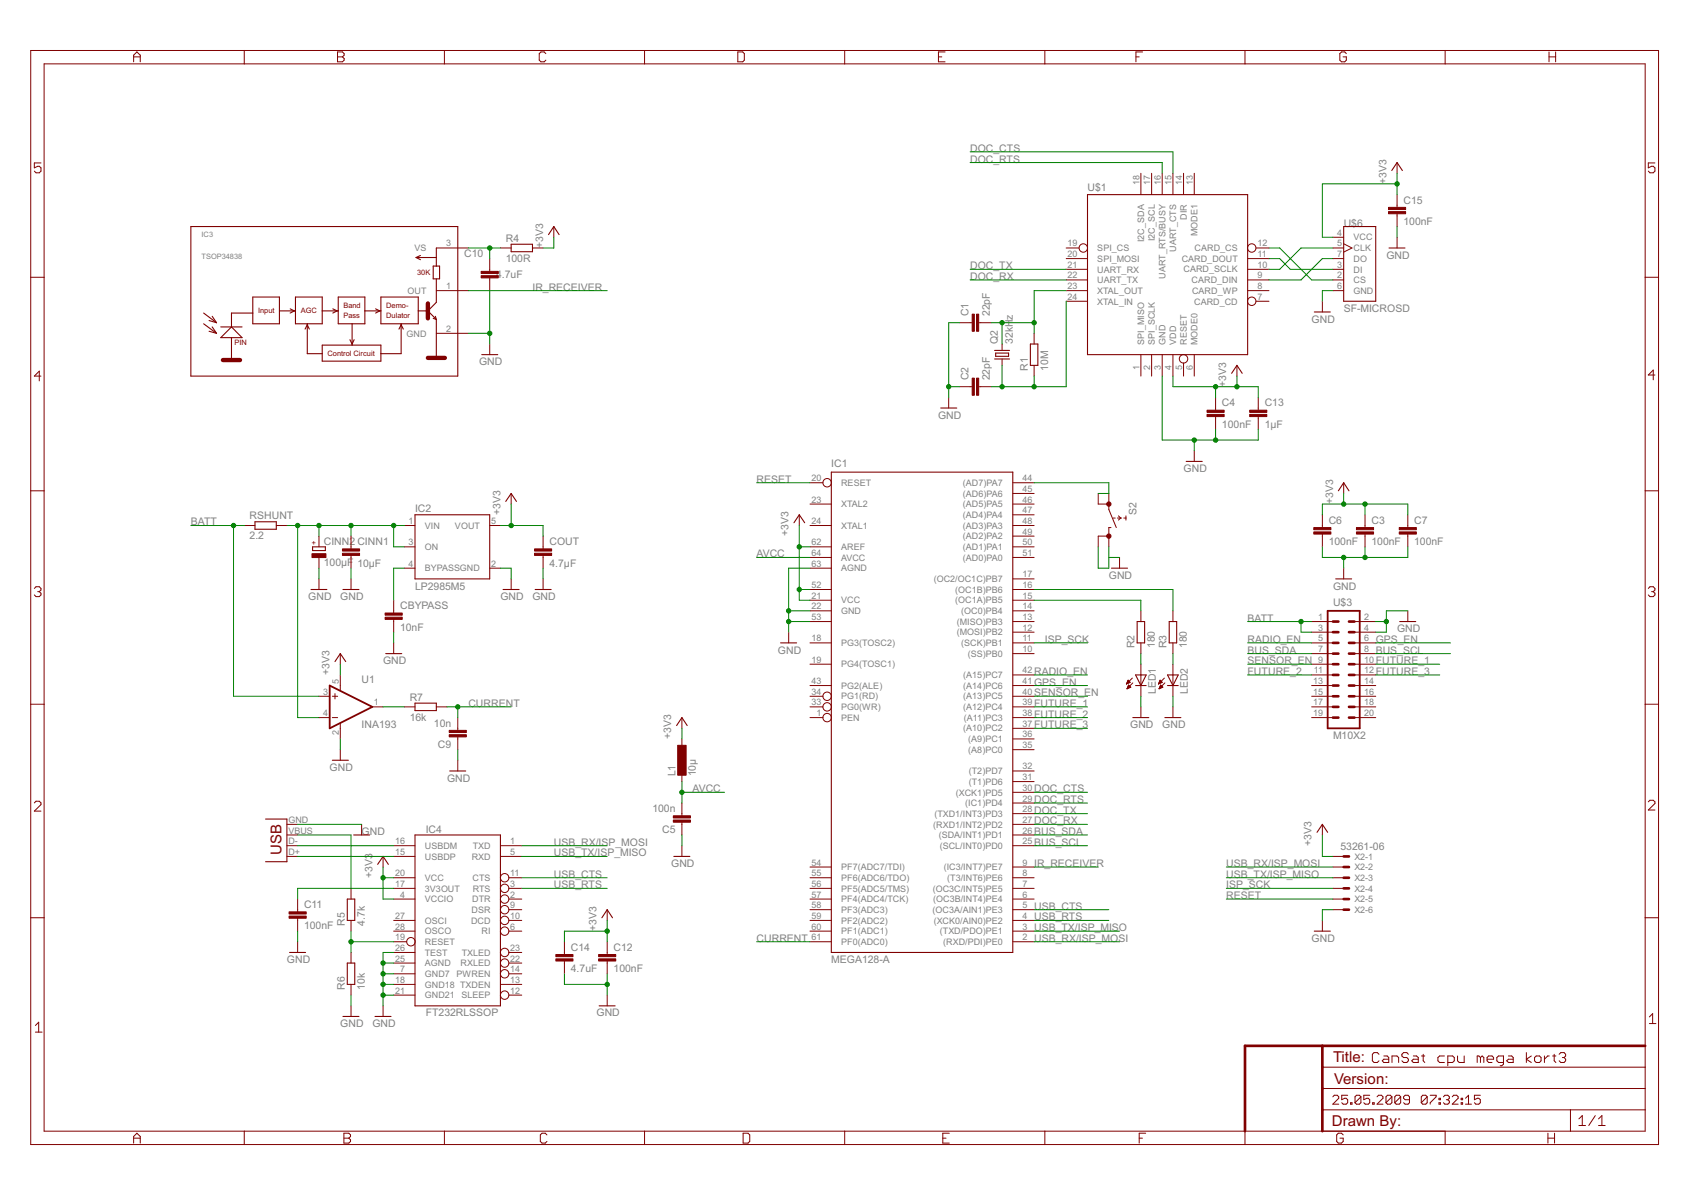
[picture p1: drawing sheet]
<svg xmlns="http://www.w3.org/2000/svg" width="297mm" height="210mm" viewBox="0 0 297 210" stroke-linecap="round" stroke-linejoin="round" font-family="sans-serif">
<defs><g id="words">
<g font-size="2.9" fill="#800000">
<text x="49.5" y="150.2" transform="rotate(-90 49.5 150.2)">USB</text>
<text x="234.2" y="186.6">Title:</text>
<text x="234.3" y="190.4">Version:</text>
<text x="234" y="197.9">Drawn By:</text>
</g>
<g font-size="2.1" fill="#808080">
<text x="170.4" y="26.7">DOC_CTS</text>
<text x="170.4" y="28.6">DOC_RTS</text>
<text x="191" y="33.6">U$1</text>
<text x="243.5" y="32.3" transform="rotate(-90 243.5 32.3)">+3V3</text>
<text x="246.5" y="35.8">C15</text>
<text x="236" y="39.8">U$6</text>
<text x="246.5" y="39.5">100nF</text>
<text x="81.5" y="45.1">C10</text>
<text x="88.8" y="46">100R</text>
<text x="88.8" y="42.4">R4</text>
<text x="95.4" y="43.6" transform="rotate(-90 95.4 43.6)">+3V3</text>
<text x="170.4" y="47.3">DOC_TX</text>
<text x="243.5" y="45.4">GND</text>
<text x="87.2" y="48.9">4.7uF</text>
<text x="93.5" y="51.1">IR_RECEIVER</text>
<text x="170.4" y="49.2">DOC_RX</text>
<text x="170.1" y="55.6" transform="rotate(-90 170.1 55.6)">C1</text>
<text x="173.9" y="55.6" transform="rotate(-90 173.9 55.6)">22pF</text>
<text x="177.9" y="56.1" transform="rotate(-90 177.9 56.1)">z</text>
<text x="230.4" y="56.7">GND</text>
<text x="236" y="54.8">SF-MICROSD</text>
<text x="84.2" y="64.2">GND</text>
<text x="175.3" y="60.4" transform="rotate(-90 175.3 60.4)">Q2</text>
<text x="177.9" y="60.4" transform="rotate(-90 177.9 60.4)">32kH</text>
<text x="180.5" y="65.1" transform="rotate(-90 180.5 65.1)">R1</text>
<text x="184.1" y="65.1" transform="rotate(-90 184.1 65.1)">10M</text>
<text x="170.1" y="66.8" transform="rotate(-90 170.1 66.8)">C2</text>
<text x="173.9" y="66.8" transform="rotate(-90 173.9 66.8)">22pF</text>
<text x="214.7" y="71.4">C4</text>
<text x="215.4" y="67.9" transform="rotate(-90 215.4 67.9)">+3V3</text>
<text x="222.2" y="71.4">C13</text>
<text x="164.8" y="73.6">GND</text>
<text x="214.7" y="75.1">100nF</text>
<text x="222.2" y="75.1">1µF</text>
<text x="146" y="82">IC1</text>
<text x="207.9" y="82.9">GND</text>
<text x="72.9" y="89.9">IC2</text>
<text x="132.9" y="84.8">RESET</text>
<text x="234.2" y="88.5" transform="rotate(-90 234.2 88.5)">+3V3</text>
<text x="33.5" y="92.3">BATT</text>
<text x="43.8" y="94.7">2.2</text>
<text x="43.8" y="91.2">RSHUNT</text>
<text x="56.9" y="95.7">CINN2 CINN1</text>
<text x="87.9" y="90.4" transform="rotate(-90 87.9 90.4)">+3V3</text>
<text x="96.5" y="95.8">COUT</text>
<text x="138.5" y="94.2" transform="rotate(-90 138.5 94.2)">+3V3</text>
<text x="199.7" y="90.4" transform="rotate(-90 199.7 90.4)">S2</text>
<text x="233.4" y="95.8">100nF</text>
<text x="233.4" y="92">C6</text>
<text x="240.9" y="95.8">100nF</text>
<text x="240.9" y="92">C3</text>
<text x="248.4" y="95.8">100nF</text>
<text x="248.4" y="92">C7</text>
<text x="56.9" y="99.4">100µF 10µF</text>
<text x="96.5" y="99.5">4.7µF</text>
<text x="132.9" y="97.9">AVCC</text>
<text x="194.8" y="101.7">GND</text>
<text x="54.2" y="105.4">GND</text>
<text x="59.8" y="105.4">GND</text>
<text x="70.3" y="107">CBYPASS</text>
<text x="72.9" y="103.5">LP2985M5</text>
<text x="87.9" y="105.4">GND</text>
<text x="93.5" y="105.4">GND</text>
<text x="234.2" y="103.5">GND</text>
<text x="234.2" y="106.4">U$3</text>
<text x="70.3" y="110.8">10nF</text>
<text x="183.5" y="112.9">ISP_SCK</text>
<text x="199.3" y="113.9" transform="rotate(-90 199.3 113.9)">R2</text>
<text x="202.8" y="113.9" transform="rotate(-90 202.8 113.9)">180</text>
<text x="204.9" y="113.9" transform="rotate(-90 204.9 113.9)">R3</text>
<text x="208.5" y="113.9" transform="rotate(-90 208.5 113.9)">180</text>
<text x="219.2" y="112.9">RADIO_EN</text>
<text x="219.2" y="109.2">BATT</text>
<text x="241.7" y="112.9">GPS_EN</text>
<text x="245.4" y="111">GND</text>
<text x="57.9" y="118.5" transform="rotate(-90 57.9 118.5)">+3V3</text>
<text x="63.5" y="120">U1</text>
<text x="67.3" y="116.7">GND</text>
<text x="136.7" y="114.8">GND</text>
<text x="181.7" y="118.5">RADIO_EN</text>
<text x="219.2" y="114.8">BUS_SDA</text>
<text x="219.2" y="116.7">SENSOR_EN</text>
<text x="219.2" y="118.5">FUTURE_2</text>
<text x="241.7" y="114.8">BUS_SCL</text>
<text x="241.7" y="116.7">FUTURE_1</text>
<text x="241.7" y="118.5">FUTURE_3</text>
<text x="72" y="123.1">R7</text>
<text x="82.3" y="124.2">CURRENT</text>
<text x="181.7" y="122.3">SENSOR_EN</text>
<text x="181.7" y="120.4">GPS_EN</text>
<text x="181.7" y="124.2">FUTURE_1</text>
<text x="203" y="121.9" transform="rotate(-90 203 121.9)">LED1</text>
<text x="208.7" y="121.9" transform="rotate(-90 208.7 121.9)">LED2</text>
<text x="63.5" y="127.9">INA193</text>
<text x="72" y="126.6">16k</text>
<text x="76.2" y="127.6">10n</text>
<text x="76.9" y="131.4">C9</text>
<text x="117.9" y="129.8" transform="rotate(-90 117.9 129.8)">+3V3</text>
<text x="181.7" y="126">FUTURE_2</text>
<text x="181.7" y="127.9">FUTURE_3</text>
<text x="198.5" y="127.9">GND</text>
<text x="204.2" y="127.9">GND</text>
<text x="234.2" y="129.8">M10X2</text>
<text x="57.9" y="135.4">GND</text>
<text x="78.5" y="137.3">GND</text>
<text x="118.7" y="136.4" transform="rotate(-90 118.7 136.4)">L1</text>
<text x="122.2" y="136.4" transform="rotate(-90 122.2 136.4)">10µ</text>
<text x="114.6" y="142.6">100n</text>
<text x="121.7" y="139.2">AVCC</text>
<text x="181.7" y="142.9">DOC_TX</text>
<text x="181.7" y="139.2">DOC_CTS</text>
<text x="181.7" y="141">DOC_RTS</text>
<text x="63.5" y="146.7">GND</text>
<text x="74.8" y="146.3">IC4</text>
<text x="97.3" y="148.5">USB_RX/ISP_MOSI</text>
<text x="116.3" y="146.4">C5</text>
<text x="181.7" y="146.7">BUS_SDA</text>
<text x="181.7" y="148.5">BUS_SCL</text>
<text x="181.7" y="144.8">DOC_RX</text>
<text x="230.4" y="148.5" transform="rotate(-90 230.4 148.5)">+3V3</text>
<text x="235.5" y="149.4">53261-06</text>
<text x="65.4" y="154.2" transform="rotate(-90 65.4 154.2)">+3V3</text>
<text x="97.3" y="150.4">USB_TX/ISP_MISO</text>
<text x="97.3" y="154.2">USB_CTS</text>
<text x="117.9" y="152.3">GND</text>
<text x="181.7" y="152.3">IR_RECEIVER</text>
<text x="215.4" y="152.3">USB_RX/ISP_MOSI</text>
<text x="215.4" y="154.2">USB_TX/ISP_MISO</text>
<text x="53.4" y="159.5">C11</text>
<text x="97.3" y="156">USB_RTS</text>
<text x="181.7" y="159.8">USB_CTS</text>
<text x="181.7" y="161.7">USB_RTS</text>
<text x="215.4" y="156">ISP_SCK</text>
<text x="215.4" y="157.9">RESET</text>
<text x="53.4" y="163.3">100nF</text>
<text x="60.5" y="162.6" transform="rotate(-90 60.5 162.6)">R5</text>
<text x="64.1" y="162.6" transform="rotate(-90 64.1 162.6)">4.7k</text>
<text x="100.3" y="167">C14</text>
<text x="104.8" y="163.5" transform="rotate(-90 104.8 163.5)">+3V3</text>
<text x="107.8" y="167">C12</text>
<text x="132.9" y="165.4">CURRENT</text>
<text x="181.7" y="165.4">USB_RX/ISP_MOSI</text>
<text x="181.7" y="163.5">USB_TX/ISP_MISO</text>
<text x="230.4" y="165.4">GND</text>
<text x="50.4" y="169.2">GND</text>
<text x="60.5" y="173.9" transform="rotate(-90 60.5 173.9)">R6</text>
<text x="64.1" y="173.9" transform="rotate(-90 64.1 173.9)">10k</text>
<text x="100.3" y="170.8">4.7uF</text>
<text x="107.8" y="170.8">100nF</text>
<text x="146" y="169.2">MEGA128-A</text>
<text x="74.8" y="178.5">FT232RLSSOP</text>
<text x="104.8" y="178.5">GND</text>
<text x="59.8" y="180.4">GND</text>
<text x="65.4" y="180.4">GND</text>
</g>
<g font-size="1.8" fill="#808080">
<text x="200.1" y="32.5" transform="rotate(-90 200.1 32.5)">18</text>
<text x="202" y="32.5" transform="rotate(-90 202 32.5)">17</text>
<text x="203.9" y="32.5" transform="rotate(-90 203.9 32.5)">16</text>
<text x="205.8" y="32.5" transform="rotate(-90 205.8 32.5)">15</text>
<text x="207.6" y="32.5" transform="rotate(-90 207.6 32.5)">14</text>
<text x="209.5" y="32.5" transform="rotate(-90 209.5 32.5)">13</text>
<text x="208.5" y="38.6" transform="rotate(-90 208.5 38.6)">DIR</text>
<text x="210.3" y="41.5" transform="rotate(-90 210.3 41.5)">MODE1</text>
<text x="234.9" y="41.4">4</text>
<text x="72.8" y="44.1">VS</text>
<text x="78.4" y="43.3">3</text>
<text x="187.5" y="43.3">19</text>
<text x="187.5" y="45.2">20</text>
<text x="187.5" y="47">21</text>
<text x="192.8" y="44.1">SPI_CS</text>
<text x="192.8" y="46">SPI_MOSI</text>
<text x="192.8" y="47.9">UART_RX</text>
<text x="201" y="42.5" transform="rotate(-90 201 42.5)">I2C_SDA</text>
<text x="202.8" y="42.4" transform="rotate(-90 202.8 42.4)">I2C_SCL</text>
<text x="206.6" y="44.2" transform="rotate(-90 206.6 44.2)">UART_CTS</text>
<text x="207.6" y="46">CARD_DOUT</text>
<text x="207.9" y="47.9">CARD_SCLK</text>
<text x="209.9" y="44.1">CARD_CS</text>
<text x="220.9" y="47">10</text>
<text x="220.9" y="45.2">11</text>
<text x="220.9" y="43.3">12</text>
<text x="234.9" y="47">3</text>
<text x="234.9" y="43.3">5</text>
<text x="234.9" y="45.2">7</text>
<text x="237.8" y="47.9">DI</text>
<text x="237.8" y="42.2">VCC</text>
<text x="237.8" y="44.1">CLK</text>
<text x="237.8" y="46">DO</text>
<text x="71.6" y="51.6">OUT</text>
<text x="78.4" y="50.8">1</text>
<text x="187.5" y="48.9">22</text>
<text x="187.5" y="50.8">23</text>
<text x="187.5" y="52.7">24</text>
<text x="192.8" y="49.7">UART_TX</text>
<text x="192.8" y="51.6">XTAL_OUT</text>
<text x="192.8" y="53.5">XTAL_IN</text>
<text x="204.7" y="48.9" transform="rotate(-90 204.7 48.9)">UART_RTS/BUSY</text>
<text x="209.3" y="49.7">CARD_DIN</text>
<text x="209.4" y="51.6">CARD_WP</text>
<text x="209.8" y="53.5">CARD_CD</text>
<text x="220.9" y="48.9">9</text>
<text x="220.9" y="50.8">8</text>
<text x="220.9" y="52.7">7</text>
<text x="234.9" y="48.9">2</text>
<text x="234.9" y="50.8">6</text>
<text x="237.8" y="49.7">CS</text>
<text x="237.8" y="51.6">GND</text>
<text x="71.4" y="59.1">GND</text>
<text x="78.4" y="58.3">2</text>
<text x="200.1" y="64.9" transform="rotate(-90 200.1 64.9)">1</text>
<text x="201" y="60.6" transform="rotate(-90 201 60.6)">SPI_MISO</text>
<text x="202" y="64.9" transform="rotate(-90 202 64.9)">2</text>
<text x="202.8" y="60.6" transform="rotate(-90 202.8 60.6)">SPI_SCLK</text>
<text x="203.9" y="64.9" transform="rotate(-90 203.9 64.9)">3</text>
<text x="204.7" y="60.6" transform="rotate(-90 204.7 60.6)">GND</text>
<text x="205.8" y="64.9" transform="rotate(-90 205.8 64.9)">4</text>
<text x="206.6" y="60.6" transform="rotate(-90 206.6 60.6)">VDD</text>
<text x="207.6" y="64.9" transform="rotate(-90 207.6 64.9)">5</text>
<text x="208.5" y="60.6" transform="rotate(-90 208.5 60.6)">RESET</text>
<text x="209.5" y="64.9" transform="rotate(-90 209.5 64.9)">6</text>
<text x="210.3" y="60.6" transform="rotate(-90 210.3 60.6)">MODE0</text>
<text x="142.5" y="88.3">23</text>
<text x="142.5" y="84.5">20</text>
<text x="147.8" y="89.1">XTAL2</text>
<text x="147.8" y="85.4">RESET</text>
<text x="169.2" y="87.2">(AD6)PA6</text>
<text x="169.2" y="85.4">(AD7)PA7</text>
<text x="169.2" y="89.1">(AD5)PA5</text>
<text x="179.6" y="86.4">45</text>
<text x="179.6" y="84.5">44</text>
<text x="179.6" y="88.3">46</text>
<text x="71.8" y="92">1</text>
<text x="71.8" y="95.8">3</text>
<text x="74.6" y="92.9">VIN</text>
<text x="79.9" y="92.9">VOUT</text>
<text x="86.3" y="92">5</text>
<text x="142.5" y="95.8">62</text>
<text x="142.5" y="92">24</text>
<text x="147.8" y="92.9">XTAL1</text>
<text x="169.2" y="91">(AD4)PA4</text>
<text x="169.2" y="92.9">(AD3)PA3</text>
<text x="169.2" y="94.7">(AD2)PA2</text>
<text x="179.6" y="90.2">47</text>
<text x="179.6" y="92">48</text>
<text x="179.6" y="93.9">49</text>
<text x="179.6" y="95.8">50</text>
<text x="71.8" y="99.5">4</text>
<text x="74.6" y="96.6">ON</text>
<text x="74.6" y="100.4">BYPASSGND</text>
<text x="86.3" y="99.5">2</text>
<text x="142.5" y="97.7">64</text>
<text x="142.5" y="99.5">63</text>
<text x="147.8" y="98.5">AVCC</text>
<text x="147.8" y="100.4">AGND</text>
<text x="147.8" y="96.6">AREF</text>
<text x="169.2" y="96.6">(AD1)PA1</text>
<text x="169.2" y="98.5">(AD0)PA0</text>
<text x="179.6" y="101.4">17</text>
<text x="179.6" y="97.7">51</text>
<text x="142.5" y="103.3">52</text>
<text x="142.5" y="105.2">21</text>
<text x="142.5" y="107">22</text>
<text x="147.8" y="106">VCC</text>
<text x="147.8" y="107.9">GND</text>
<text x="164" y="102.2">(OC2/OC1C)PB7</text>
<text x="167.8" y="104.1">(OC1B)PB6</text>
<text x="167.8" y="106">(OC1A)PB5</text>
<text x="168.9" y="107.9">(OC0)PB4</text>
<text x="179.6" y="103.3">16</text>
<text x="179.6" y="105.2">15</text>
<text x="179.6" y="107">14</text>
<text x="142.5" y="108.9">53</text>
<text x="142.5" y="112.7">18</text>
<text x="147.8" y="113.5">PG3(TOSC2)</text>
<text x="168.1" y="109.7">(MISO)PB3</text>
<text x="168.1" y="111.6">(MOSI)PB2</text>
<text x="168.9" y="113.5">(SCK)PB1</text>
<text x="179.6" y="108.9">13</text>
<text x="179.6" y="110.8">12</text>
<text x="179.6" y="112.7">11</text>
<text x="231.5" y="108.9">1</text>
<text x="231.5" y="110.8">3</text>
<text x="231.5" y="112.7">5</text>
<text x="239.6" y="108.9">2</text>
<text x="239.6" y="110.8">4</text>
<text x="239.6" y="112.7">6</text>
<text x="142.5" y="116.4">19</text>
<text x="147.8" y="117.2">PG4(TOSC1)</text>
<text x="169.2" y="119.1">(A15)PC7</text>
<text x="170" y="115.4">(SS)PB0</text>
<text x="179.6" y="118.3">42</text>
<text x="179.6" y="114.5">10</text>
<text x="230.8" y="118.3">11</text>
<text x="231.5" y="114.5">7</text>
<text x="231.5" y="116.4">9</text>
<text x="239.6" y="114.5">8</text>
<text x="239.6" y="116.4">10</text>
<text x="239.6" y="118.3">12</text>
<text x="56.8" y="125.8">4</text>
<text x="56.8" y="122">3</text>
<text x="59.5" y="120.2" transform="rotate(-90 59.5 120.2)">5</text>
<text x="65.7" y="123.9">1</text>
<text x="142.5" y="123.9">33</text>
<text x="142.5" y="122">34</text>
<text x="142.5" y="120.2">43</text>
<text x="143.4" y="125.8">1</text>
<text x="147.8" y="124.7">PG0(WR)</text>
<text x="147.8" y="122.9">PG1(RD)</text>
<text x="147.8" y="121">PG2(ALE)</text>
<text x="169.2" y="121">(A14)PC6</text>
<text x="169.2" y="122.9">(A13)PC5</text>
<text x="169.2" y="124.7">(A12)PC4</text>
<text x="179.6" y="120.2">41</text>
<text x="179.6" y="122">40</text>
<text x="179.6" y="123.9">39</text>
<text x="179.6" y="125.8">38</text>
<text x="230.7" y="120.2">13</text>
<text x="230.7" y="122">15</text>
<text x="230.7" y="123.9">17</text>
<text x="230.7" y="125.8">19</text>
<text x="239.6" y="120.2">14</text>
<text x="239.6" y="122">16</text>
<text x="239.6" y="123.9">18</text>
<text x="239.6" y="125.8">20</text>
<text x="59.5" y="129.1" transform="rotate(-90 59.5 129.1)">2</text>
<text x="147.8" y="126.6">PEN</text>
<text x="169.2" y="128.5">(A10)PC2</text>
<text x="169.3" y="126.6">(A11)PC3</text>
<text x="170.1" y="130.4">(A9)PC1</text>
<text x="179.6" y="127.7">37</text>
<text x="179.6" y="129.5">36</text>
<text x="179.6" y="131.4">35</text>
<text x="170.1" y="132.2">(A8)PC0</text>
<text x="170.2" y="136">(T2)PD7</text>
<text x="170.2" y="137.9">(T1)PD6</text>
<text x="179.6" y="135.2">32</text>
<text x="179.6" y="137">31</text>
<text x="164.1" y="143.5">(TXD1/INT3)PD3</text>
<text x="167.9" y="139.7">(XCK1)PD5</text>
<text x="169.6" y="141.6">(IC1)PD4</text>
<text x="179.6" y="138.9">30</text>
<text x="179.6" y="140.8">29</text>
<text x="179.6" y="142.7">28</text>
<text x="50.7" y="148.3">D-</text>
<text x="50.7" y="146.4">VBUS</text>
<text x="50.7" y="144.5">GND</text>
<text x="69.4" y="148.3">16</text>
<text x="74.6" y="149.1">USBDM</text>
<text x="83" y="149.1">TXD</text>
<text x="89.6" y="148.3">1</text>
<text x="163.9" y="145.4">(RXD1/INT2)PD2</text>
<text x="164.9" y="147.2">(SDA/INT1)PD1</text>
<text x="165.1" y="149.1">(SCL/INT0)PD0</text>
<text x="179.6" y="144.5">27</text>
<text x="179.6" y="146.4">26</text>
<text x="179.6" y="148.3">25</text>
<text x="50.7" y="150.2">D+</text>
<text x="69.4" y="155.8">17</text>
<text x="69.4" y="150.2">15</text>
<text x="69.4" y="153.9">20</text>
<text x="74.6" y="151">USBDP</text>
<text x="74.6" y="154.7">VCC</text>
<text x="82.9" y="151">RXD</text>
<text x="83" y="154.7">CTS</text>
<text x="89.6" y="150.2">5</text>
<text x="89.6" y="155.8">3</text>
<text x="89.6" y="153.9">11</text>
<text x="142.5" y="155.8">56</text>
<text x="142.5" y="153.9">55</text>
<text x="142.5" y="152">54</text>
<text x="147.8" y="154.7">PF6(ADC6/TDO)</text>
<text x="147.8" y="152.9">PF7(ADC7/TDI)</text>
<text x="165.8" y="152.9">(IC3/INT7)PE7</text>
<text x="166.4" y="154.7">(T3/INT6)PE6</text>
<text x="179.6" y="155.8">7</text>
<text x="179.6" y="153.9">8</text>
<text x="179.6" y="152">9</text>
<text x="237.9" y="151">X2-1</text>
<text x="237.9" y="152.9">X2-2</text>
<text x="237.9" y="154.7">X2-3</text>
<text x="69.4" y="161.4">27</text>
<text x="70.3" y="157.7">4</text>
<text x="74.6" y="156.6">3V3OUT</text>
<text x="74.6" y="158.5">VCCIO</text>
<text x="82.8" y="160.4">DSR</text>
<text x="82.9" y="158.5">DTR</text>
<text x="83" y="156.6">RTS</text>
<text x="89.6" y="159.5">9</text>
<text x="89.6" y="161.4">10</text>
<text x="89.6" y="157.7">2</text>
<text x="142.5" y="161.4">59</text>
<text x="142.5" y="159.5">58</text>
<text x="142.5" y="157.7">57</text>
<text x="147.8" y="160.4">PF3(ADC3)</text>
<text x="147.8" y="158.5">PF4(ADC4/TCK)</text>
<text x="147.8" y="156.6">PF5(ADC5/TMS)</text>
<text x="163.8" y="160.4">(OC3A/AIN1)PE3</text>
<text x="163.8" y="156.6">(OC3C/INT5)PE5</text>
<text x="163.9" y="158.5">(OC3B/INT4)PE4</text>
<text x="179.6" y="161.4">4</text>
<text x="179.6" y="159.5">5</text>
<text x="179.6" y="157.7">6</text>
<text x="237.9" y="156.6">X2-4</text>
<text x="237.9" y="158.5">X2-5</text>
<text x="237.9" y="160.4">X2-6</text>
<text x="69.4" y="165.2">19</text>
<text x="69.4" y="163.3">28</text>
<text x="69.4" y="167">26</text>
<text x="74.6" y="166">RESET</text>
<text x="74.6" y="162.2">OSCI</text>
<text x="74.6" y="164.1">OSCO</text>
<text x="74.6" y="167.9">TEST</text>
<text x="81.1" y="167.9">TXLED</text>
<text x="82.8" y="162.2">DCD</text>
<text x="84.6" y="164.1">RI</text>
<text x="89.6" y="163.3">6</text>
<text x="89.6" y="167">23</text>
<text x="142.5" y="165.2">61</text>
<text x="142.5" y="163.3">60</text>
<text x="147.8" y="166">PF0(ADC0)</text>
<text x="147.8" y="164.1">PF1(ADC1)</text>
<text x="147.8" y="162.2">PF2(ADC2)</text>
<text x="164" y="162.2">(XCK0/AIN0)PE2</text>
<text x="165.1" y="164.1">(TXD/PDO)PE1</text>
<text x="165.7" y="166">(RXD/PDI)PE0</text>
<text x="179.6" y="165.2">2</text>
<text x="179.6" y="163.3">3</text>
<text x="69.4" y="172.7">18</text>
<text x="69.4" y="168.9">25</text>
<text x="70.3" y="170.8">7</text>
<text x="74.6" y="171.6">GND7 PWREN</text>
<text x="74.6" y="173.5">GND18 TXDEN</text>
<text x="74.6" y="169.7">AGND</text>
<text x="80.9" y="169.7">RXLED</text>
<text x="89.6" y="168.9">22</text>
<text x="89.6" y="170.8">14</text>
<text x="89.6" y="172.7">13</text>
<text x="69.4" y="174.5">21</text>
<text x="74.6" y="175.4">GND21 SLEEP</text>
<text x="89.6" y="174.5">12</text>
</g>
<g font-size="1.5" fill="#808080">
<text x="35.4" y="41.7">IC3</text>
<text x="35.4" y="45.4">TSOP34838</text>
</g>
<g font-size="1.5" fill="#800000">
<text x="73.3" y="48.2">30K</text>
<text x="45.3" y="55">Input</text>
<text x="52.8" y="55">AGC</text>
<text x="60.3" y="54.1">Band</text>
<text x="60.3" y="55.9">Pass</text>
<text x="67.8" y="54.1">Demo-</text>
<text x="67.8" y="55.9">Dulator</text>
<text x="41.2" y="60.6">PIN</text>
<text x="57.5" y="62.5">Control Circuit</text>
<text x="55.6" y="95.7" transform="rotate(-90 55.6 95.7)">+</text>
</g>
</g></defs>
<g fill="#800000" stroke="#800000" stroke-width=".18">
<path d="M142.3 165.4h3.7z"/>
<path d="M142.3 163.6h3.7z"/>
<path d="M142.3 161.7h3.7z"/>
<path d="M142.3 159.8h3.7z"/>
<path d="M142.3 157.9h3.7z"/>
<path d="M142.3 156h3.7z"/>
<path d="M142.3 154.2h3.7z"/>
<path d="M142.3 152.3h3.7z"/>
<path d="M177.9 165.4h3.8z"/>
<path d="M177.9 163.6h3.8z"/>
<path d="M177.9 161.7h3.8z"/>
<path d="M177.9 159.8h3.8z"/>
<path d="M177.9 157.9h3.8z"/>
<path d="M177.9 156h3.8z"/>
<path d="M177.9 154.2h3.8z"/>
<path d="M177.9 152.3h3.8z"/>
<path d="M177.9 135.4h3.8z"/>
<path d="M177.9 137.3h3.8z"/>
<path d="M177.9 139.2h3.8z"/>
<path d="M177.9 141.1h3.8z"/>
<path d="M177.9 142.9h3.8z"/>
<path d="M177.9 144.8h3.8z"/>
<path d="M177.9 146.7h3.8z"/>
<path d="M177.9 148.5h3.8z"/>
<path d="M177.9 118.6h3.8z"/>
<path d="M177.9 120.4h3.8z"/>
<path d="M177.9 122.3h3.8z"/>
<path d="M177.9 124.2h3.8z"/>
<path d="M177.9 126h3.8z"/>
<path d="M177.9 127.9h3.8z"/>
<path d="M177.9 129.8h3.8z"/>
<path d="M177.9 131.7h3.8z"/>
<path d="M177.9 101.7h3.8z"/>
<path d="M177.9 103.5h3.8z"/>
<path d="M177.9 105.4h3.8z"/>
<path d="M177.9 107.3h3.8z"/>
<path d="M177.9 109.2h3.8z"/>
<path d="M177.9 111h3.8z"/>
<path d="M177.9 112.9h3.8z"/>
<path d="M177.9 114.8h3.8z"/>
<path d="M177.9 86.7h3.8z"/>
<path d="M177.9 84.8h3.8z"/>
<path d="M177.9 88.5h3.8z"/>
<path d="M177.9 90.4h3.8z"/>
<path d="M177.9 92.3h3.8z"/>
<path d="M177.9 94.2h3.8z"/>
<path d="M177.9 96.1h3.8z"/>
<path d="M177.9 97.9h3.8z"/>
<path d="M142.3 97.9h3.7z"/>
<path d="M142.3 99.8h3.7z"/>
<path d="M142.3 96.1h3.7z"/>
<path d="M142.3 92.3h3.7z"/>
<path d="M142.3 88.5h3.7z"/>
<path d="M142.3 103.5h3.7z"/>
<path d="M142.3 105.4h3.7z"/>
<path d="M142.3 109.2h3.7z"/>
<path d="M142.3 107.3h3.7z"/>
<path d="M142.3 112.9h3.7z"/>
<path d="M142.3 116.7h3.7z"/>
<path d="M142.3 124.2h2.3z"/>
<path d="M142.3 122.3h2.3z"/>
<path d="M142.3 120.4h3.7z"/>
<path d="M142.3 84.8h2.3z"/>
<path d="M142.3 126h2.3z"/>
<path d="M187.3 49.2h3.7z"/>
<path d="M219.2 47.3h3.7z"/>
<path d="M187.3 43.6h2.3z"/>
<path d="M219.2 49.2h3.7z"/>
<path d="M219.2 51.1h3.7z"/>
<path d="M220.6 52.9h2.3z"/>
<path d="M187.3 51.1h3.7z"/>
<path d="M187.3 52.9h3.7z"/>
<path d="M187.3 45.4h3.7z"/>
<path d="M187.3 47.3h3.7z"/>
<path d="M200.4 62.3v3.8z"/>
<path d="M202.3 62.3v3.8z"/>
<path d="M204.2 62.3v3.8z"/>
<path d="M206 62.3v3.8z"/>
<path d="M207.9 63.8v2.3z"/>
<path d="M209.8 62.3v3.8z"/>
<path d="M219.2 45.4h3.7z"/>
<path d="M220.6 43.6h2.3z"/>
<path d="M209.8 30.4v3.8z"/>
<path d="M207.9 30.4v3.8z"/>
<path d="M206 30.4v3.8z"/>
<path d="M204.2 30.4v3.8z"/>
<path d="M202.3 30.4v3.8z"/>
<path d="M200.4 30.4v3.8z"/>
<path d="M247.3 107.3v1.9z"/>
<path d="M209.8 79.2v1.8z"/>
<path d="M176 60.4v1.2z"/>
<path d="M176 63.1v1.1z"/>
<path d="M168.5 56.7h1.9z"/>
<path d="M172.3 56.7h1.9z"/>
<path d="M170.4 56.7h.4z"/>
<path d="M171.9 56.7h.4z"/>
<path d="M168.5 67.9h1.9z"/>
<path d="M172.3 67.9h1.9z"/>
<path d="M170.4 67.9h.4z"/>
<path d="M171.9 67.9h.4z"/>
<path d="M239.8 90.4v1.9z"/>
<path d="M239.8 94.2v1.9z"/>
<path d="M239.8 92.3v.4z"/>
<path d="M239.8 93.8v.4z"/>
<path d="M181.7 58.5v1.9z"/>
<path d="M181.7 64.2v1.9z"/>
<path d="M166.6 69.8v1.9z"/>
<path d="M232.3 90.4v1.9z"/>
<path d="M232.3 94.2v1.9z"/>
<path d="M232.3 92.3v.4z"/>
<path d="M232.3 93.8v.4z"/>
<path d="M247.3 90.4v1.9z"/>
<path d="M247.3 94.2v1.9z"/>
<path d="M247.3 92.3v.4z"/>
<path d="M247.3 93.8v.4z"/>
<path d="M236 99.8v1.9z"/>
<path d="M230.4 109.2h3.7z"/>
<path d="M237.9 109.2h3.8z"/>
<path d="M230.4 111h3.7z"/>
<path d="M237.9 111h3.8z"/>
<path d="M230.4 112.9h3.7z"/>
<path d="M237.9 112.9h3.8z"/>
<path d="M230.4 114.8h3.7z"/>
<path d="M237.9 114.8h3.8z"/>
<path d="M230.4 116.7h3.7z"/>
<path d="M237.9 116.7h3.8z"/>
<path d="M230.4 118.6h3.7z"/>
<path d="M237.9 118.6h3.8z"/>
<path d="M230.4 120.4h3.7z"/>
<path d="M237.9 120.4h3.8z"/>
<path d="M230.4 122.3h3.7z"/>
<path d="M237.9 122.3h3.8z"/>
<path d="M230.4 124.2h3.7z"/>
<path d="M237.9 124.2h3.8z"/>
<path d="M230.4 126h3.7z"/>
<path d="M237.9 126h3.8z"/>
<path d="M56 126h1.9z"/>
<path d="M56 122.3h1.9z"/>
<path d="M65.4 124.2h1.9z"/>
<path d="M58.8 121.8v1z"/>
<path d="M58.4 122.3h.9z"/>
<path d="M58.4 126h.9z"/>
<path d="M59.8 120.4v.9z"/>
<path d="M59.8 127v.9z"/>
<path d="M59.8 118.6v1.8z"/>
<path d="M59.8 127.9v1.9z"/>
<path d="M71 92.3h1.9z"/>
<path d="M71 96.1h1.9z"/>
<path d="M71 99.8h1.9z"/>
<path d="M86 92.3h1.9z"/>
<path d="M86 99.8h1.9z"/>
<path d="M48.5 92.3h1.9z"/>
<path d="M42.9 92.3h1.9z"/>
<path d="M89.8 101.7v1.8z"/>
<path d="M59.8 131.7v1.8z"/>
<path d="M61.7 94.2v1.9z"/>
<path d="M61.7 97.9v1.9z"/>
<path d="M61.7 96.1v.3z"/>
<path d="M61.7 97.6v.3z"/>
<path d="M56 97.9v1.9z"/>
<path d="M56 94.2v1.9z"/>
<path d="M61.7 101.7v1.8z"/>
<path d="M56 101.7v1.8z"/>
<path d="M69.2 105.4v1.9z"/>
<path d="M69.2 109.2v1.8z"/>
<path d="M69.2 107.3v.4z"/>
<path d="M69.2 108.8v.4z"/>
<path d="M69.2 112.9v1.9z"/>
<path d="M95.4 94.2v1.9z"/>
<path d="M95.4 97.9v1.9z"/>
<path d="M95.4 96.1v.3z"/>
<path d="M95.4 97.6v.3z"/>
<path d="M95.4 101.7v1.8z"/>
<path d="M76.6 43.6h5.7z"/>
<path d="M76.6 51.1h5.7z"/>
<path d="M76.6 58.5h5.7z"/>
<path d="M93.5 43.6h1.9z"/>
<path d="M87.9 43.6h1.9z"/>
<path d="M86 45.4v1.9z"/>
<path d="M86 49.2v1.9z"/>
<path d="M86 47.3v.4z"/>
<path d="M86 48.8v.4z"/>
<path d="M86 60.4v1.9z"/>
<path d="M50.4 150.4h1.9z"/>
<path d="M50.4 148.5h1.9z"/>
<path d="M50.4 146.7h1.9z"/>
<path d="M50.4 144.8h1.9z"/>
<path d="M69.2 165.4h2.2z"/>
<path d="M69.2 161.7h3.7z"/>
<path d="M69.2 163.6h3.7z"/>
<path d="M89.4 159.8h2.3z"/>
<path d="M89.4 161.7h2.3z"/>
<path d="M89.4 163.6h2.3z"/>
<path d="M69.2 156h3.7z"/>
<path d="M69.2 148.5h3.7z"/>
<path d="M69.2 150.4h3.7z"/>
<path d="M69.2 171h3.7z"/>
<path d="M69.2 172.9h3.7z"/>
<path d="M69.2 174.8h3.7z"/>
<path d="M87.9 148.5h3.8z"/>
<path d="M87.9 150.4h3.8z"/>
<path d="M69.2 157.9h3.7z"/>
<path d="M69.2 169.2h3.7z"/>
<path d="M69.2 167.3h3.7z"/>
<path d="M69.2 154.2h3.7z"/>
<path d="M89.4 167.3h2.3z"/>
<path d="M89.4 169.2h2.3z"/>
<path d="M89.4 156h2.3z"/>
<path d="M89.4 154.2h2.3z"/>
<path d="M89.4 157.9h2.3z"/>
<path d="M89.4 171h2.3z"/>
<path d="M87.9 172.9h3.8z"/>
<path d="M89.4 174.8h2.3z"/>
<path d="M67.3 176.7v1.8z"/>
<path d="M61.7 156v1.9z"/>
<path d="M61.7 161.7v1.9z"/>
<path d="M61.7 167.3v1.9z"/>
<path d="M61.7 172.9v1.9z"/>
<path d="M61.7 176.7v1.8z"/>
<path d="M63.5 144.8v1.9z"/>
<path d="M52.3 157.9v1.9z"/>
<path d="M52.3 161.7v1.9z"/>
<path d="M52.3 159.8v.4z"/>
<path d="M52.3 161.3v.4z"/>
<path d="M52.3 165.4v1.9z"/>
<path d="M106.7 165.4v1.9z"/>
<path d="M106.7 169.2v1.8z"/>
<path d="M106.7 167.3v.4z"/>
<path d="M106.7 168.8v.4z"/>
<path d="M99.1 165.4v1.9z"/>
<path d="M99.1 169.2v1.8z"/>
<path d="M99.1 167.3v.4z"/>
<path d="M99.1 168.8v.4z"/>
<path d="M106.7 174.8v1.9z"/>
<path d="M234.1 49.2h1.9z"/>
<path d="M234.1 47.3h1.9z"/>
<path d="M234.1 41.7h1.9z"/>
<path d="M236 42.8l1.5 .8z"/>
<path d="M236 44.3l1.5-.7z"/>
<path d="M234.1 43.6h1.9z"/>
<path d="M234.1 51.1h1.9z"/>
<path d="M234.1 45.4h1.9z"/>
<path d="M234.1 150.4h1.9z"/>
<path d="M234.1 152.3h1.9z"/>
<path d="M234.1 154.2h1.9z"/>
<path d="M234.1 156h1.9z"/>
<path d="M234.1 157.9h1.9z"/>
<path d="M234.1 159.8h1.9z"/>
<path d="M232.3 161.7v1.9z"/>
<path d="M232.3 144.8v1.9z"/>
<path d="M76.6 124.2h1.9z"/>
<path d="M71 124.2h1.9z"/>
<path d="M80.4 129.8v1.9z"/>
<path d="M80.4 126v1.9z"/>
<path d="M80.4 129.4v.4z"/>
<path d="M80.4 127.9v.4z"/>
<path d="M80.4 133.5v1.9z"/>
<path d="M119.8 135.4v1.9z"/>
<path d="M119.8 129.8v1.9z"/>
<path d="M119.8 144.8v1.9z"/>
<path d="M119.8 141.1v1.8z"/>
<path d="M119.8 144.4v.4z"/>
<path d="M119.8 142.9v.4z"/>
<path d="M119.8 148.5v1.9z"/>
<path d="M119.8 126v1.9z"/>
<path d="M138.5 111v1.9z"/>
<path d="M140.4 90.4v1.9z"/>
<path d="M59.8 114.8v1.9z"/>
<path d="M89.8 86.7v1.8z"/>
<path d="M236 84.8v1.9z"/>
<path d="M232.3 52.9v1.9z"/>
<path d="M213.5 69.8v1.9z"/>
<path d="M213.5 73.6v1.8z"/>
<path d="M213.5 71.7v.4z"/>
<path d="M213.5 73.2v.4z"/>
<path d="M221 69.8v1.9z"/>
<path d="M221 73.6v1.8z"/>
<path d="M221 71.7v.4z"/>
<path d="M221 73.2v.4z"/>
<path d="M217.3 64.2v1.9z"/>
<path d="M245.4 34.2v1.8z"/>
<path d="M245.4 37.9v1.9z"/>
<path d="M245.4 36v.4z"/>
<path d="M245.4 37.5v.4z"/>
<path d="M245.4 28.6v1.8z"/>
<path d="M245.4 41.7v1.9z"/>
<path d="M67.3 150.4v1.9z"/>
<path d="M97.3 39.8v1.9z"/>
<path d="M200.4 120.4v1.9z"/>
<path d="M200.4 116.7v1.9z"/>
<path d="M200.4 118.6v1.8z"/>
<path d="M197.9 120.1l1-1z"/>
<path d="M199 120l-1 1z"/>
<path d="M198.2 119.5l-.3 .6z"/>
<path d="M198.2 119.5l.3 .4z"/>
<path d="M197.9 120.1l.6-.2z"/>
<path d="M197.9 120.1h.2z"/>
<path d="M198 120h.3z"/>
<path d="M198 119.9h.5z"/>
<path d="M198 119.8h.5z"/>
<path d="M198.1 119.7h.3z"/>
<path d="M198.1 119.7h.2z"/>
<path d="M198.1 119.6h.1z"/>
<path d="M198.2 120.3l-.2 .7z"/>
<path d="M198.2 120.3l.4 .4z"/>
<path d="M198 121l.6-.3z"/>
<path d="M198 120.9h.2z"/>
<path d="M198.1 120.8h.3z"/>
<path d="M198.1 120.7h.5z"/>
<path d="M198.1 120.6h.4z"/>
<path d="M198.2 120.5h.3z"/>
<path d="M198.2 120.5h.2z"/>
<path d="M206 120.4v1.9z"/>
<path d="M206 116.7v1.9z"/>
<path d="M206 118.6v1.8z"/>
<path d="M204.5 119.1l-1 1z"/>
<path d="M204.6 120l-1 1z"/>
<path d="M203.8 119.5l-.3 .6z"/>
<path d="M203.8 119.5l.4 .4z"/>
<path d="M203.5 120.1l.7-.2z"/>
<path d="M203.5 120.1h.2z"/>
<path d="M203.6 120h.3z"/>
<path d="M203.6 119.9h.5z"/>
<path d="M203.6 119.8h.5z"/>
<path d="M203.7 119.7h.3z"/>
<path d="M203.7 119.7h.2z"/>
<path d="M203.8 119.6h.1z"/>
<path d="M203.9 120.3l-.3 .7z"/>
<path d="M203.9 120.3l.4 .4z"/>
<path d="M203.6 121l.7-.3z"/>
<path d="M203.6 120.9h.3z"/>
<path d="M203.7 120.8h.4z"/>
<path d="M203.7 120.7h.5z"/>
<path d="M203.8 120.6h.4z"/>
<path d="M203.8 120.5h.3z"/>
<path d="M203.8 120.5h.2z"/>
<path d="M200.4 107.3v1.9z"/>
<path d="M200.4 112.9v1.9z"/>
<path d="M206 107.3v1.9z"/>
<path d="M206 112.9v1.9z"/>
<path d="M200.4 124.2v1.8z"/>
<path d="M206 124.2v1.8z"/>
<path d="M106.7 159.8v1.9z"/>
<path d="M194.8 86.7v1.8z"/>
<path d="M192.9 86.7v1.8z"/>
<path d="M192.9 94.2v1.9z"/>
<path d="M194.8 94.2v1.9z"/>
<path d="M192.9 88.5h1.9z"/>
<path d="M192.9 94.2h1.9z"/>
<path d="M194.8 89.5l1.3 3.2z"/>
<path d="M194.8 92.7h.4z"/>
<path d="M195.5 91h.4z"/>
<path d="M196.3 91h.5z"/>
<path d="M196.8 91h.2z"/>
<path d="M197.4 91h.4z"/>
<path d="M197.8 91v.4z"/>
<path d="M197.8 90.6v.4z"/>
<path d="M196.5 90.6l.3 .4z"/>
<path d="M196.5 91.4l.3-.4z"/>
<path d="M194.8 88.5v1z"/>
<path d="M194.8 92.7v1.5z"/>
<path d="M196.7 97.9v1.9z"/>
<path d="M5.4 201h37.5z"/>
<path d="M42.9 201h35.2z"/>
<path d="M78.1 201h35.1z"/>
<path d="M113.2 201h35.2z"/>
<path d="M148.4 201h35.1z"/>
<path d="M183.5 201h35.2z"/>
<path d="M218.7 201h35.2z"/>
<path d="M253.9 201h37.4z"/>
<path d="M291.3 161.2v39.8z"/>
<path d="M291.3 123.7v37.5z"/>
<path d="M291.3 86.2v37.5z"/>
<path d="M291.3 48.7v37.5z"/>
<path d="M291.3 8.9v39.8z"/>
<path d="M78.1 8.9h35.1z"/>
<path d="M42.9 8.9h35.2z"/>
<path d="M5.4 8.9h37.5z"/>
<path d="M5.4 8.9v39.8z"/>
<path d="M5.4 48.7v37.5z"/>
<path d="M5.4 86.2v37.5z"/>
<path d="M5.4 123.7v37.5z"/>
<path d="M5.4 161.2v39.8z"/>
<path d="M7.7 198.7h35.2z"/>
<path d="M42.9 198.7h35.2z"/>
<path d="M78.1 198.7h35.1z"/>
<path d="M113.2 198.7h35.2z"/>
<path d="M148.4 198.7h35.1z"/>
<path d="M183.5 198.7h35.2z"/>
<path d="M218.7 198.7h13.6z"/>
<path d="M232.3 198.7h21.6z"/>
<path d="M232.3 198.7h43.6z"/>
<path d="M275.9 198.7h13.1z"/>
<path d="M289 194.9v3.8z"/>
<path d="M289 191.2v3.7z"/>
<path d="M289 187.5v3.7z"/>
<path d="M289 183.7v3.8z"/>
<path d="M289 161.2v22.5z"/>
<path d="M289 123.7v37.5z"/>
<path d="M289 86.2v37.5z"/>
<path d="M289 48.7v37.5z"/>
<path d="M289 11.2v37.5z"/>
<path d="M253.9 11.2h35.1z"/>
<path d="M218.7 11.2h35.2z"/>
<path d="M183.5 11.2h35.2z"/>
<path d="M148.4 11.2h35.1z"/>
<path d="M113.2 11.2h35.2z"/>
<path d="M78.1 11.2h35.1z"/>
<path d="M42.9 11.2h35.2z"/>
<path d="M7.7 11.2h35.2z"/>
<path d="M7.7 11.2v37.5z"/>
<path d="M7.7 48.7v37.5z"/>
<path d="M7.7 86.2v37.5z"/>
<path d="M7.7 123.7v37.5z"/>
<path d="M7.7 161.2v37.5z"/>
<path d="M253.9 8.9h37.4z"/>
<path d="M218.7 8.9h35.2z"/>
<path d="M183.5 8.9h35.2z"/>
<path d="M148.4 8.9h35.1z"/>
<path d="M113.2 8.9h35.2z"/>
<path d="M148.4 8.9v2.3z"/>
<path d="M148.4 198.7v2.3z"/>
<path d="M5.4 123.7h2.3z"/>
<path d="M289 86.2h2.3z"/>
<path d="M78.1 8.9v2.3z"/>
<path d="M78.1 198.7v2.3z"/>
<path d="M218.7 8.9v2.3z"/>
<path d="M218.7 198.7v2.3z"/>
<path d="M5.4 161.2h2.3z"/>
<path d="M289 123.7h2.3z"/>
<path d="M5.4 86.2h2.3z"/>
<path d="M289 48.7h2.3z"/>
<path d="M42.9 8.9v2.3z"/>
<path d="M5.4 48.7h2.3z"/>
<path d="M289 161.2h2.3z"/>
<path d="M113.2 8.9v2.3z"/>
<path d="M183.5 8.9v2.3z"/>
<path d="M253.9 8.9v2.3z"/>
<path d="M253.9 198.7v2.3z"/>
<path d="M183.5 198.7v2.3z"/>
<path d="M113.2 198.7v2.3z"/>
<path d="M42.9 198.7v2.3z"/>
<path d="M275.9 194.9v3.8z"/>
<path d="M275.9 194.9h13.1z"/>
<path d="M232.3 194.9h43.6z"/>
<path d="M232.3 191.2h56.7z"/>
<path d="M232.3 187.5h56.7z"/>
<path d="M23.5 199.6v1.2z"/>
<path d="M23.5 199.6l.5-.5z"/>
<path d="M24 199.1l.6 .5z"/>
<path d="M24.6 199.6v1.2z"/>
<path d="M23.5 199.9h1.1z"/>
<path d="M60.4 199.1v1.7z"/>
<path d="M60.4 199.1h.9z"/>
<path d="M61.3 199.1l.3 .2z"/>
<path d="M61.6 199.3v.3z"/>
<path d="M61.6 199.6l-.3 .3z"/>
<path d="M61.3 199.9l.3 .3z"/>
<path d="M61.6 200.2v.3z"/>
<path d="M61.6 200.5l-.3 .3z"/>
<path d="M60.4 200.8h.9z"/>
<path d="M60.4 199.9h.9z"/>
<path d="M95.8 199.1l.3 .2z"/>
<path d="M95.2 199.1h.6z"/>
<path d="M94.9 199.3l.3-.2z"/>
<path d="M94.9 199.3v1.2z"/>
<path d="M94.9 200.5l.3 .3z"/>
<path d="M95.2 200.8h.6z"/>
<path d="M95.8 200.8l.3-.3z"/>
<path d="M130.5 199.1v1.7z"/>
<path d="M130.5 200.8h.9z"/>
<path d="M131.4 200.8l.3-.3z"/>
<path d="M131.7 199.3v1.2z"/>
<path d="M131.4 199.1l.3 .2z"/>
<path d="M130.5 199.1h.9z"/>
<path d="M165.6 199.1h1.2z"/>
<path d="M165.6 199.1v1.7z"/>
<path d="M165.6 200.8h1.2z"/>
<path d="M165.6 199.9h.6z"/>
<path d="M200.1 199.1v1.7z"/>
<path d="M200.1 199.1h1.2z"/>
<path d="M200.1 199.9h.6z"/>
<path d="M235.6 199.1l.3 .2z"/>
<path d="M235.1 199.1h.5z"/>
<path d="M235.1 199.1l-.3 .2z"/>
<path d="M234.8 199.3v1.2z"/>
<path d="M234.8 200.5l.3 .3z"/>
<path d="M235.1 200.8h.5z"/>
<path d="M235.6 200.8l.3-.3z"/>
<path d="M235.9 199.9v.6z"/>
<path d="M235.4 199.9h.5z"/>
<path d="M271.9 199.1v1.7z"/>
<path d="M271.9 199.9h1.2z"/>
<path d="M273.1 199.1v1.7z"/>
<path d="M289.7 178.6l.6-.5z"/>
<path d="M290.3 178.1v1.7z"/>
<path d="M289.7 179.8h1.2z"/>
<path d="M289.5 142.3h1.2z"/>
<path d="M289.5 142.3l1.2-1.2z"/>
<path d="M290.7 140.8v.3z"/>
<path d="M290.4 140.6l.3 .2z"/>
<path d="M289.8 140.6h.6z"/>
<path d="M289.5 140.8l.3-.2z"/>
<path d="M289.5 103.4l.3-.3z"/>
<path d="M289.8 103.1h.6z"/>
<path d="M290.4 103.1l.3 .3z"/>
<path d="M290.7 103.4v.2z"/>
<path d="M290.7 103.6l-.3 .3z"/>
<path d="M290.1 103.9h.3z"/>
<path d="M290.4 103.9l.3 .3z"/>
<path d="M290.7 104.2v.3z"/>
<path d="M290.7 104.5l-.3 .3z"/>
<path d="M289.8 104.8h.6z"/>
<path d="M289.5 104.5l.3 .3z"/>
<path d="M290.4 65v1.7z"/>
<path d="M290.4 65l-.9 .9z"/>
<path d="M289.5 65.9h1.2z"/>
<path d="M289.5 28.6h1.2z"/>
<path d="M289.5 28.6v.9z"/>
<path d="M289.5 29.5l.6-.3z"/>
<path d="M290.1 29.2h.3z"/>
<path d="M290.4 29.2l.3 .3z"/>
<path d="M290.7 29.5v.6z"/>
<path d="M290.7 30.1l-.3 .3z"/>
<path d="M289.8 30.4h.6z"/>
<path d="M289.5 30.1l.3 .3z"/>
<path d="M272.1 9.1v1.8z"/>
<path d="M272.1 10h1.2z"/>
<path d="M273.3 9.1v1.8z"/>
<path d="M236.2 9.1l.3 .3z"/>
<path d="M235.6 9.1h.6z"/>
<path d="M235.6 9.1l-.2 .3z"/>
<path d="M235.4 9.4v1.2z"/>
<path d="M235.4 10.6l.2 .3z"/>
<path d="M235.6 10.9h.6z"/>
<path d="M236.5 10.6l-.3 .3z"/>
<path d="M236.5 10v.6z"/>
<path d="M235.9 10h.6z"/>
<path d="M199.5 9.1v1.8z"/>
<path d="M199.5 9.1h1.2z"/>
<path d="M199.5 10h.6z"/>
<path d="M164.8 9.1h1.2z"/>
<path d="M164.8 9.1v1.8z"/>
<path d="M164.8 10.9h1.2z"/>
<path d="M164.8 10h.6z"/>
<path d="M129.6 9.1v1.8z"/>
<path d="M129.6 10.9h.9z"/>
<path d="M130.7 10.6l-.2 .3z"/>
<path d="M130.7 9.4v1.2z"/>
<path d="M130.5 9.1l.2 .3z"/>
<path d="M129.6 9.1h.9z"/>
<path d="M95.6 9.1l.3 .3z"/>
<path d="M95 9.1h.6z"/>
<path d="M95 9.1l-.3 .3z"/>
<path d="M94.7 9.4v1.2z"/>
<path d="M94.7 10.6l.3 .3z"/>
<path d="M95 10.9h.6z"/>
<path d="M95.6 10.9l.3-.3z"/>
<path d="M59.3 9.1v1.8z"/>
<path d="M59.3 9.1h.9z"/>
<path d="M60.2 9.1l.3 .3z"/>
<path d="M60.5 9.4v.3z"/>
<path d="M60.2 10l.3-.3z"/>
<path d="M60.2 10l.3 .3z"/>
<path d="M60.5 10.3v.3z"/>
<path d="M60.5 10.6l-.3 .3z"/>
<path d="M59.3 10.9h.9z"/>
<path d="M59.3 10h.9z"/>
<path d="M23.5 9.7v1.2z"/>
<path d="M24 9.1l-.5 .6z"/>
<path d="M24 9.1l.6 .6z"/>
<path d="M24.6 9.7v1.2z"/>
<path d="M23.5 10h1.1z"/>
<path d="M6 28.6h1.2z"/>
<path d="M6 28.6v.9z"/>
<path d="M6 29.5l.6-.3z"/>
<path d="M6.6 29.2h.3z"/>
<path d="M6.9 29.2l.3 .3z"/>
<path d="M7.2 29.5v.6z"/>
<path d="M7.2 30.1l-.3 .3z"/>
<path d="M6.3 30.4h.6z"/>
<path d="M6 30.1l.3 .3z"/>
<path d="M6.9 65.2v1.7z"/>
<path d="M6.9 65.2l-.9 .9z"/>
<path d="M6 66.1h1.2z"/>
<path d="M6 103.4l.3-.3z"/>
<path d="M6.3 103.1h.6z"/>
<path d="M6.9 103.1l.3 .3z"/>
<path d="M7.2 103.4v.2z"/>
<path d="M7.2 103.6l-.3 .3z"/>
<path d="M6.6 103.9h.3z"/>
<path d="M6.9 103.9l.3 .3z"/>
<path d="M7.2 104.2v.3z"/>
<path d="M7.2 104.5l-.3 .3z"/>
<path d="M6.3 104.8h.6z"/>
<path d="M6 104.5l.3 .3z"/>
<path d="M6 142.5h1.2z"/>
<path d="M6 142.5l1.2-1.2z"/>
<path d="M7.2 141v.3z"/>
<path d="M6.9 140.7l.3 .3z"/>
<path d="M6.3 140.7h.6z"/>
<path d="M6.3 140.7l-.3 .3z"/>
<path d="M6.2 180.1l.6-.5z"/>
<path d="M6.8 179.6v1.7z"/>
<path d="M6.2 181.3h1.2z"/>
<path d="M241.9 184.9l.3 .3z"/>
<path d="M241.4 184.9h.5z"/>
<path d="M241.4 184.9l-.3 .3z"/>
<path d="M241.1 185.2v1.1z"/>
<path d="M241.1 186.3l.3 .3z"/>
<path d="M241.4 186.6h.5z"/>
<path d="M241.9 186.6l.3-.3z"/>
<path d="M243.1 185.5h.6z"/>
<path d="M243.7 185.5l.2 .3z"/>
<path d="M243.9 185.8v.8z"/>
<path d="M243.1 186.6h.8z"/>
<path d="M242.8 186.3l.3 .3z"/>
<path d="M242.8 186.3l.3-.2z"/>
<path d="M243.1 186.1h.8z"/>
<path d="M244.5 185.5v1.1z"/>
<path d="M244.5 185.5h.9z"/>
<path d="M245.4 185.5l.3 .3z"/>
<path d="M245.7 185.8v.8z"/>
<path d="M247.1 184.9l.3 .3z"/>
<path d="M246.5 184.9h.6z"/>
<path d="M246.5 184.9l-.2 .3z"/>
<path d="M246.3 185.2v.3z"/>
<path d="M246.3 185.5l.2 .3z"/>
<path d="M246.5 185.8h.6z"/>
<path d="M247.1 185.8l.3 .3z"/>
<path d="M247.4 186.1v.2z"/>
<path d="M247.4 186.3l-.3 .3z"/>
<path d="M246.5 186.6h.6z"/>
<path d="M246.3 186.3l.2 .3z"/>
<path d="M248.3 185.5h.5z"/>
<path d="M248.8 185.5l.3 .3z"/>
<path d="M249.1 185.8v.8z"/>
<path d="M248.3 186.6h.8z"/>
<path d="M248 186.3l.3 .3z"/>
<path d="M248 186.3l.3-.2z"/>
<path d="M248.3 186.1h.8z"/>
<path d="M250 185.2v1.1z"/>
<path d="M250 186.3l.3 .3z"/>
<path d="M249.7 185.5h.6z"/>
<path d="M252.9 185.5h.8z"/>
<path d="M252.6 185.8l.3-.3z"/>
<path d="M252.6 185.8v.5z"/>
<path d="M252.6 186.3l.3 .3z"/>
<path d="M252.9 186.6h.8z"/>
<path d="M254.3 185.5v1.7z"/>
<path d="M254.3 185.5h.9z"/>
<path d="M255.2 185.5l.3 .3z"/>
<path d="M255.5 185.8v.5z"/>
<path d="M255.5 186.3l-.3 .3z"/>
<path d="M254.3 186.6h.9z"/>
<path d="M256 185.5v.8z"/>
<path d="M256 186.3l.3 .3z"/>
<path d="M256.3 186.6h.9z"/>
<path d="M257.2 185.5v1.1z"/>
<path d="M259.5 185.5v1.1z"/>
<path d="M259.5 185.5h.3z"/>
<path d="M259.8 185.5l.3 .3z"/>
<path d="M260.1 185.8v.8z"/>
<path d="M260.1 185.8l.2-.3z"/>
<path d="M260.3 185.5l.3 .3z"/>
<path d="M260.6 185.8v.8z"/>
<path d="M261.5 186.6h.6z"/>
<path d="M261.2 186.3l.3 .3z"/>
<path d="M261.2 185.8v.5z"/>
<path d="M261.5 185.5l-.3 .3z"/>
<path d="M261.5 185.5h.6z"/>
<path d="M262.1 185.5l.3 .3z"/>
<path d="M262.4 185.8v.3z"/>
<path d="M261.2 186.1h1.2z"/>
<path d="M263.5 187.2h.3z"/>
<path d="M263.8 187.2l.3-.3z"/>
<path d="M264.1 185.5v1.4z"/>
<path d="M263.2 185.5h.9z"/>
<path d="M262.9 185.8l.3-.3z"/>
<path d="M262.9 185.8v.5z"/>
<path d="M262.9 186.3l.3 .3z"/>
<path d="M263.2 186.6h.9z"/>
<path d="M265 185.5h.5z"/>
<path d="M265.5 185.5l.3 .3z"/>
<path d="M265.8 185.8v.8z"/>
<path d="M265 186.6h.8z"/>
<path d="M264.7 186.3l.3 .3z"/>
<path d="M264.7 186.3l.3-.2z"/>
<path d="M265 186.1h.8z"/>
<path d="M268.1 184.9v1.7z"/>
<path d="M268.1 186.1l.9 .5z"/>
<path d="M268.1 186.1l.9-.6z"/>
<path d="M269.9 186.6h.5z"/>
<path d="M270.7 186.3l-.3 .3z"/>
<path d="M270.7 185.8v.5z"/>
<path d="M270.4 185.5l.3 .3z"/>
<path d="M269.9 185.5h.5z"/>
<path d="M269.6 185.8l.3-.3z"/>
<path d="M269.6 185.8v.5z"/>
<path d="M269.6 186.3l.3 .3z"/>
<path d="M271.3 185.5v1.1z"/>
<path d="M271.3 186.1l.6-.6z"/>
<path d="M271.9 185.5h.2z"/>
<path d="M273 185.2v1.1z"/>
<path d="M273 186.3l.3 .3z"/>
<path d="M272.7 185.5h.6z"/>
<path d="M273.9 185.2l.3-.3z"/>
<path d="M274.2 184.9h.5z"/>
<path d="M274.7 184.9l.3 .3z"/>
<path d="M275 185.2v.3z"/>
<path d="M275 185.5l-.3 .3z"/>
<path d="M274.4 185.8h.3z"/>
<path d="M274.7 185.8l.3 .3z"/>
<path d="M275 186.1v.2z"/>
<path d="M275 186.3l-.3 .3z"/>
<path d="M274.2 186.6h.5z"/>
<path d="M273.9 186.3l.3 .3z"/>
<path d="M234.1 194h1.1z"/>
<path d="M234.1 194l1.1-1.1z"/>
<path d="M235.2 192.7v.2z"/>
<path d="M234.9 192.4l.3 .3z"/>
<path d="M234.4 192.4h.5z"/>
<path d="M234.4 192.4l-.3 .3z"/>
<path d="M235.7 192.4h1z"/>
<path d="M235.7 192.4v.8z"/>
<path d="M235.7 193.2l.5-.3z"/>
<path d="M236.2 192.9h.3z"/>
<path d="M236.5 192.9l.2 .3z"/>
<path d="M236.7 193.2v.5z"/>
<path d="M236.5 194l.2-.3z"/>
<path d="M235.9 194h.6z"/>
<path d="M235.7 193.7l.2 .3z"/>
<path d="M237.2 193.7v.3z"/>
<path d="M237.2 193.7h.3z"/>
<path d="M237.5 193.7v.3z"/>
<path d="M237.2 194h.3z"/>
<path d="M238 192.7v1z"/>
<path d="M238.3 192.4l-.3 .3z"/>
<path d="M238.3 192.4h.5z"/>
<path d="M238.8 192.4l.3 .3z"/>
<path d="M239.1 192.7v1z"/>
<path d="M238.8 194l.3-.3z"/>
<path d="M238.3 194h.5z"/>
<path d="M238 193.7l.3 .3z"/>
<path d="M239.1 192.7l-1.1 1z"/>
<path d="M239.6 192.4h1z"/>
<path d="M239.6 192.4v.8z"/>
<path d="M239.6 193.2l.5-.3z"/>
<path d="M240.1 192.9h.2z"/>
<path d="M240.3 192.9l.3 .3z"/>
<path d="M240.6 193.2v.5z"/>
<path d="M240.6 193.7l-.3 .3z"/>
<path d="M239.8 194h.5z"/>
<path d="M239.6 193.7l.2 .3z"/>
<path d="M241.1 193.7v.3z"/>
<path d="M241.1 193.7h.3z"/>
<path d="M241.4 193.7v.3z"/>
<path d="M241.1 194h.3z"/>
<path d="M241.9 194h1z"/>
<path d="M241.9 194l1-1.1z"/>
<path d="M242.9 192.7v.2z"/>
<path d="M242.7 192.4l.2 .3z"/>
<path d="M242.1 192.4h.6z"/>
<path d="M242.1 192.4l-.2 .3z"/>
<path d="M243.5 192.7v1z"/>
<path d="M243.7 192.4l-.2 .3z"/>
<path d="M243.7 192.4h.5z"/>
<path d="M244.2 192.4l.3 .3z"/>
<path d="M244.5 192.7v1z"/>
<path d="M244.2 194l.3-.3z"/>
<path d="M243.7 194h.5z"/>
<path d="M243.5 193.7l.2 .3z"/>
<path d="M243.5 193.7l1-1z"/>
<path d="M245 192.7v1z"/>
<path d="M245.3 192.4l-.3 .3z"/>
<path d="M245.3 192.4h.5z"/>
<path d="M245.8 192.4l.2 .3z"/>
<path d="M246 192.7v1z"/>
<path d="M246 193.7l-.2 .3z"/>
<path d="M245.3 194h.5z"/>
<path d="M245 193.7l.3 .3z"/>
<path d="M246 192.7l-1 1z"/>
<path d="M246.5 193.7l.3 .3z"/>
<path d="M246.8 194h.5z"/>
<path d="M247.3 194l.3-.3z"/>
<path d="M247.6 192.7v1z"/>
<path d="M247.3 192.4l.3 .3z"/>
<path d="M246.8 192.4h.5z"/>
<path d="M246.8 192.4l-.3 .3z"/>
<path d="M246.5 192.7v.2z"/>
<path d="M246.5 192.9l.3 .3z"/>
<path d="M246.8 193.2h.8z"/>
<path d="M249.7 192.7v1z"/>
<path d="M249.9 192.4l-.2 .3z"/>
<path d="M249.9 192.4h.5z"/>
<path d="M250.4 192.4l.3 .3z"/>
<path d="M250.7 192.7v1z"/>
<path d="M250.7 193.7l-.3 .3z"/>
<path d="M249.9 194h.5z"/>
<path d="M249.7 193.7l.2 .3z"/>
<path d="M249.7 193.7l1-1z"/>
<path d="M251.2 192.4h1.1z"/>
<path d="M252.3 192.4v.3z"/>
<path d="M252.3 192.7l-1.1 1z"/>
<path d="M251.2 193.7v.3z"/>
<path d="M252.8 192.9h.2z"/>
<path d="M253 192.9v.3z"/>
<path d="M252.8 193.2h.2z"/>
<path d="M252.8 192.9v.3z"/>
<path d="M252.8 193.7h.2z"/>
<path d="M253 193.7v.3z"/>
<path d="M252.8 194h.2z"/>
<path d="M252.8 193.7v.3z"/>
<path d="M253.8 192.4l-.2 .3z"/>
<path d="M253.8 192.4h.5z"/>
<path d="M254.3 192.4l.3 .3z"/>
<path d="M254.6 192.7v.2z"/>
<path d="M254.3 193.2l.3-.3z"/>
<path d="M254.1 193.2h.2z"/>
<path d="M254.3 193.2l.3 .2z"/>
<path d="M254.6 193.4v.3z"/>
<path d="M254.3 194l.3-.3z"/>
<path d="M253.8 194h.5z"/>
<path d="M253.6 193.7l.2 .3z"/>
<path d="M255.1 194h1z"/>
<path d="M255.1 194l1-1.1z"/>
<path d="M256.1 192.7v.2z"/>
<path d="M255.9 192.4l.2 .3z"/>
<path d="M255.4 192.4h.5z"/>
<path d="M255.4 192.4l-.3 .3z"/>
<path d="M256.7 192.9h.2z"/>
<path d="M256.9 192.9v.3z"/>
<path d="M256.7 193.2h.2z"/>
<path d="M256.7 192.9v.3z"/>
<path d="M256.7 193.7h.2z"/>
<path d="M256.9 193.7v.3z"/>
<path d="M256.7 194h.2z"/>
<path d="M256.7 193.7v.3z"/>
<path d="M257.4 192.9l.6-.5z"/>
<path d="M258 192.4v1.6z"/>
<path d="M257.4 194h1.1z"/>
<path d="M259 192.4h1z"/>
<path d="M259 192.4v.8z"/>
<path d="M259 193.2l.5-.3z"/>
<path d="M259.5 192.9h.3z"/>
<path d="M259.8 192.9l.2 .3z"/>
<path d="M260 193.2v.5z"/>
<path d="M259.8 194l.2-.3z"/>
<path d="M259.2 194h.6z"/>
<path d="M259 193.7l.2 .3z"/>
<path d="M277.3 196.5l.6-.5z"/>
<path d="M277.9 196v1.7z"/>
<path d="M277.3 197.7h1.2z"/>
<path d="M280.2 196l-1.1 1.7z"/>
<path d="M280.8 196.5l.6-.5z"/>
<path d="M281.4 196v1.7z"/>
<path d="M280.8 197.7h1.2z"/>
<circle cx="194.8" cy="88.5" r=".38"/>
<circle cx="194.8" cy="94.2" r=".38"/>
</g>
<g fill="none" stroke="#800000" stroke-width=".18">
<circle cx="190.3" cy="43.6" r=".74"/>
<circle cx="219.9" cy="52.9" r=".74"/>
<circle cx="219.9" cy="43.6" r=".74"/>
<circle cx="207.9" cy="63" r=".74"/>
<circle cx="145.3" cy="84.8" r=".74"/>
<circle cx="145.3" cy="124.2" r=".74"/>
<circle cx="145.3" cy="122.3" r=".74"/>
<circle cx="145.3" cy="126" r=".74"/>
<circle cx="88.6" cy="154.2" r=".74"/>
<circle cx="88.6" cy="159.8" r=".74"/>
<circle cx="88.6" cy="156" r=".74"/>
<circle cx="88.6" cy="157.9" r=".74"/>
<circle cx="72.2" cy="165.4" r=".74"/>
<circle cx="88.6" cy="174.8" r=".74"/>
<circle cx="88.6" cy="167.3" r=".74"/>
<circle cx="88.6" cy="169.2" r=".74"/>
<circle cx="88.6" cy="161.7" r=".74"/>
<circle cx="88.6" cy="163.6" r=".74"/>
<circle cx="88.6" cy="171" r=".74"/>
</g>
<g fill="#800000" stroke="#800000" stroke-width=".19">
<path d="M146 82.9h31.9z"/>
<path d="M177.9 82.9v84.4z"/>
<path d="M146 167.3h31.9z"/>
<path d="M146 82.9v84.4z"/>
<path d="M191 62.3h28.2z"/>
<path d="M191 34.2v28.1z"/>
<path d="M191 34.2h28.2z"/>
<path d="M219.2 34.2v28.1z"/>
<path d="M245.9 109.2h2.8z"/>
<path d="M208.4 81h2.8z"/>
<path d="M174.9 62.6h2.3z"/>
<path d="M177.2 62v.6z"/>
<path d="M174.9 62h2.3z"/>
<path d="M174.9 62v.6z"/>
<path d="M174.7 61.6h2.6z"/>
<path d="M174.7 63.1h2.6z"/>
<path d="M182.3 60.4v3.8z"/>
<path d="M181 60.4v3.8z"/>
<path d="M181 60.4h1.3z"/>
<path d="M181 64.2h1.3z"/>
<path d="M165.2 71.7h2.9z"/>
<path d="M234.6 101.7h2.8z"/>
<path d="M72.9 90.4v11.3z"/>
<path d="M72.9 101.7h13.1z"/>
<path d="M86 90.4v11.3z"/>
<path d="M72.9 90.4h13.1z"/>
<path d="M44.8 93h3.7z"/>
<path d="M44.8 91.7h3.7z"/>
<path d="M48.5 91.7v1.3z"/>
<path d="M44.8 91.7v1.3z"/>
<path d="M88.4 103.5h2.8z"/>
<path d="M58.4 133.5h2.8z"/>
<path d="M54.9 96.7h2.2z"/>
<path d="M57.1 96.1v.6z"/>
<path d="M54.9 96.1v.6z"/>
<path d="M54.9 96.1h2.2z"/>
<path d="M60.2 103.5h2.9z"/>
<path d="M54.6 103.5h2.8z"/>
<path d="M67.8 114.8h2.8z"/>
<path d="M94 103.5h2.8z"/>
<path d="M40.7 59.3v3.8z"/>
<path d="M38.8 59.3h3.7z"/>
<path d="M38.8 59.3l1.9-1.9z"/>
<path d="M40.7 57.4l1.8 1.9z"/>
<path d="M38.8 57.4h1.9z"/>
<path d="M40.7 57.4h1.8z"/>
<path d="M40.7 55v2.4z"/>
<path d="M35.8 55l2.2 1.7z"/>
<path d="M37.3 55.6l.7 1.1z"/>
<path d="M36.7 56.3l1.3 .4z"/>
<path d="M35.8 56.9l2.2 1.6z"/>
<path d="M36.7 58.2l1.3 .3z"/>
<path d="M37.3 57.4l.7 1.1z"/>
<path d="M44.4 56.9h4.7z"/>
<path d="M49.1 54.6v2.3z"/>
<path d="M49.1 52.2v2.4z"/>
<path d="M44.4 52.2h4.7z"/>
<path d="M44.4 52.2v2.8z"/>
<path d="M44.4 55v1.9z"/>
<path d="M51.9 52.2v2.4z"/>
<path d="M51.9 54.6v2.3z"/>
<path d="M51.9 56.9h2.1z"/>
<path d="M54 56.9h2.6z"/>
<path d="M56.6 54.6v2.3z"/>
<path d="M56.6 52.2v2.4z"/>
<path d="M51.9 52.2h4.7z"/>
<path d="M59.4 52.2v2.4z"/>
<path d="M59.4 54.6v2.3z"/>
<path d="M59.4 56.9h2.4z"/>
<path d="M61.8 56.9h2.3z"/>
<path d="M64.1 54.6v2.3z"/>
<path d="M64.1 52.2v2.4z"/>
<path d="M59.4 52.2h4.7z"/>
<path d="M66.9 52.2v2.4z"/>
<path d="M66.9 54.6v2.3z"/>
<path d="M66.9 56.9h3.6z"/>
<path d="M70.5 56.9h3z"/>
<path d="M73.5 54.6v2.3z"/>
<path d="M73.5 52.2v2.4z"/>
<path d="M66.9 52.2h6.6z"/>
<path d="M56.6 60.6v1.5z"/>
<path d="M56.6 62.1v1.3z"/>
<path d="M56.6 63.4h10.3z"/>
<path d="M66.9 62.1v1.3z"/>
<path d="M66.9 60.6v1.5z"/>
<path d="M61.8 60.6h5.1z"/>
<path d="M56.6 60.6h5.2z"/>
<path d="M40.7 55h3.7z"/>
<path d="M49.1 54.6h2.6z"/>
<path d="M51.7 54.6h.2z"/>
<path d="M51 54.3l.7 .3z"/>
<path d="M51 55l.7-.4z"/>
<path d="M56.6 54.6h2.6z"/>
<path d="M59.2 54.6h.2z"/>
<path d="M64.1 54.6h2.6z"/>
<path d="M66.7 54.6h.2z"/>
<path d="M54 62.1h2.6z"/>
<path d="M54 57v5.1z"/>
<path d="M54 56.9v.1z"/>
<path d="M66.9 62.1h3.6z"/>
<path d="M70.5 57v5.1z"/>
<path d="M70.5 56.9v.1z"/>
<path d="M58.5 54.3l.7 .3z"/>
<path d="M58.5 55l.7-.4z"/>
<path d="M66 54.3l.7 .3z"/>
<path d="M66 55l.7-.4z"/>
<path d="M61.8 56.9v3.5z"/>
<path d="M61.8 60.4v.2z"/>
<path d="M62.2 59.7l-.4 .7z"/>
<path d="M61.5 59.7l.3 .7z"/>
<path d="M54 57l.3 .8z"/>
<path d="M54 57l-.4 .8z"/>
<path d="M70.5 57l.3 .8z"/>
<path d="M70.5 57l-.4 .8z"/>
<path d="M73.5 54.6h1.7z"/>
<path d="M76.6 53.1l-1.4 1.5z"/>
<path d="M75.2 54.6l1.4 1.5z"/>
<path d="M76.5 55.6l.1 .5z"/>
<path d="M76.1 55.9l.5 .2z"/>
<path d="M76.6 49v4.1z"/>
<path d="M76.1 49h1.1z"/>
<path d="M77.2 46.7v2.3z"/>
<path d="M76.1 46.7v2.3z"/>
<path d="M76.1 46.7h.5z"/>
<path d="M76.6 46.7h.6z"/>
<path d="M76.6 45.2v1.5z"/>
<path d="M76.6 43.6v1.6z"/>
<path d="M73.1 45.2l.8-.3z"/>
<path d="M73.1 45.2l.8 .4z"/>
<path d="M76.6 56.1v6.8z"/>
<path d="M80.4 39.8v26.3z"/>
<path d="M33.5 66.1h46.9z"/>
<path d="M33.5 39.8v26.3z"/>
<path d="M33.5 39.8h46.9z"/>
<path d="M73.1 45.2h3.5z"/>
<path d="M89.8 44.2h3.7z"/>
<path d="M89.8 42.9h3.7z"/>
<path d="M93.5 42.9v1.3z"/>
<path d="M89.8 42.9v1.3z"/>
<path d="M84.6 62.3h2.8z"/>
<path d="M46.7 151.4h3.7z"/>
<path d="M50.4 143.9v7.5z"/>
<path d="M46.7 143.9h3.7z"/>
<path d="M72.9 146.7h15z"/>
<path d="M87.9 146.7v30z"/>
<path d="M72.9 176.7h15z"/>
<path d="M72.9 146.7v30z"/>
<path d="M65.9 178.5h2.8z"/>
<path d="M62.3 157.9v3.8z"/>
<path d="M61 157.9v3.8z"/>
<path d="M61 157.9h1.3z"/>
<path d="M61 161.7h1.3z"/>
<path d="M62.3 169.2v3.7z"/>
<path d="M61 169.2v3.7z"/>
<path d="M61 169.2h1.3z"/>
<path d="M61 172.9h1.3z"/>
<path d="M60.2 178.5h2.9z"/>
<path d="M62.1 146.7h2.8z"/>
<path d="M50.9 167.3h2.8z"/>
<path d="M105.2 176.7h2.9z"/>
<path d="M236 39.8h5.7z"/>
<path d="M241.7 39.8v13.1z"/>
<path d="M236 52.9h5.7z"/>
<path d="M236 39.8v13.1z"/>
<path d="M230.9 163.6h2.8z"/>
<path d="M232.3 144.8l.9 1.4z"/>
<path d="M232.3 144.8l-.9 1.4z"/>
<path d="M72.9 124.8h3.7z"/>
<path d="M72.9 123.5h3.7z"/>
<path d="M76.6 123.5v1.3z"/>
<path d="M72.9 123.5v1.3z"/>
<path d="M79 135.4h2.8z"/>
<path d="M118.4 150.4h2.8z"/>
<path d="M119.8 126l.9 1.4z"/>
<path d="M119.8 126l-.9 1.4z"/>
<path d="M137.1 112.9h2.8z"/>
<path d="M140.4 90.4l1 1.4z"/>
<path d="M140.4 90.4l-.9 1.4z"/>
<path d="M59.8 114.8l.9 1.4z"/>
<path d="M59.8 114.8l-1 1.4z"/>
<path d="M89.8 86.7l.9 1.4z"/>
<path d="M89.8 86.7l-1 1.4z"/>
<path d="M236 84.8l1 1.4z"/>
<path d="M236 84.8l-.9 1.4z"/>
<path d="M230.9 54.8h2.8z"/>
<path d="M217.3 64.2l.9 1.4z"/>
<path d="M217.3 64.2l-1 1.4z"/>
<path d="M245.4 28.6l.9 1.4z"/>
<path d="M245.4 28.6l-.9 1.4z"/>
<path d="M244 43.6h2.8z"/>
<path d="M67.3 150.4l.9 1.4z"/>
<path d="M67.3 150.4l-1 1.4z"/>
<path d="M97.3 39.8l.9 1.4z"/>
<path d="M97.3 39.8l-.9 1.4z"/>
<path d="M201.3 118.6l-.9 1.8z"/>
<path d="M199.5 118.6l.9 1.8z"/>
<path d="M200.4 120.4h.9z"/>
<path d="M199.5 120.4h.9z"/>
<path d="M200.4 118.6h.9z"/>
<path d="M199.5 118.6h.9z"/>
<path d="M207 118.6l-1 1.8z"/>
<path d="M205.1 118.6l.9 1.8z"/>
<path d="M206 120.4h1z"/>
<path d="M205.1 120.4h.9z"/>
<path d="M206 118.6h1z"/>
<path d="M205.1 118.6h.9z"/>
<path d="M201.1 109.2v3.7z"/>
<path d="M199.7 109.2v3.7z"/>
<path d="M199.7 109.2h1.4z"/>
<path d="M199.7 112.9h1.4z"/>
<path d="M206.7 109.2v3.7z"/>
<path d="M205.4 109.2v3.7z"/>
<path d="M205.4 109.2h1.3z"/>
<path d="M205.4 112.9h1.3z"/>
<path d="M199 126h2.8z"/>
<path d="M204.6 126h2.8z"/>
<path d="M106.7 159.8l.9 1.4z"/>
<path d="M106.7 159.8l-1 1.4z"/>
<path d="M195.2 99.8h2.9z"/>
</g>
<g fill="#800000" stroke="#800000" stroke-width=".18">
<path d="M171.5 55.2h.4v3h-.4z"/>
<path d="M170.8 55.2h.4v3h-.4z"/>
<path d="M171.5 66.4h.4v3h-.4z"/>
<path d="M170.8 66.4h.4v3h-.4z"/>
<path d="M238.3 93.4h3v.4h-3z"/>
<path d="M238.3 92.7h3v.3h-3z"/>
<path d="M230.8 93.4h3v.4h-3z"/>
<path d="M230.8 92.7h3v.3h-3z"/>
<path d="M245.8 93.4h3v.4h-3z"/>
<path d="M245.8 92.7h3v.3h-3z"/>
<path d="M60.2 97.2h3v.4h-3z"/>
<path d="M60.2 96.4h3v.4h-3z"/>
<path d="M54.8 97.3h2.5v.6h-2.5z"/>
<path d="M67.6 108.4h3.1v.4h-3.1z"/>
<path d="M67.6 107.7h3.1v.4h-3.1z"/>
<path d="M93.9 97.2h3v.4h-3z"/>
<path d="M93.9 96.4h3v.4h-3z"/>
<path d="M84.5 48.4h3v.4h-3z"/>
<path d="M84.5 47.7h3v.3h-3z"/>
<path d="M50.8 160.9h3v.4h-3z"/>
<path d="M50.8 160.2h3v.3h-3z"/>
<path d="M105.2 168.4h3v.4h-3z"/>
<path d="M105.2 167.7h3v.3h-3z"/>
<path d="M97.6 168.4h3v.4h-3z"/>
<path d="M97.6 167.7h3v.3h-3z"/>
<path d="M78.9 128.3h3v.4h-3z"/>
<path d="M78.9 129.1h3v.3h-3z"/>
<path d="M119 130.9h1.5v5.3h-1.5z"/>
<path d="M118.3 143.3h3v.4h-3z"/>
<path d="M118.3 144h3v.4h-3z"/>
<path d="M212 72.8h3v.4h-3z"/>
<path d="M212 72.1h3v.3h-3z"/>
<path d="M219.5 72.8h3v.4h-3z"/>
<path d="M219.5 72.1h3v.3h-3z"/>
<path d="M243.9 37.2h3v.3h-3z"/>
<path d="M243.9 36.4h3v.4h-3z"/>
</g>
<g fill="#800000" stroke="#800000" stroke-width=".47">
<path d="M234.1 112.9h1z"/>
<path d="M234.1 111h1z"/>
<path d="M234.1 109.2h1z"/>
<path d="M234.1 116.7h1z"/>
<path d="M234.1 114.8h1z"/>
<path d="M234.1 118.6h1z"/>
<path d="M234.1 120.4h1z"/>
<path d="M234.1 122.3h1z"/>
<path d="M234.1 124.2h1z"/>
<path d="M234.1 126h1z"/>
<path d="M237 122.3h.9z"/>
<path d="M237 124.2h.9z"/>
<path d="M237 126h.9z"/>
<path d="M237 118.6h.9z"/>
<path d="M237 120.4h.9z"/>
<path d="M237 116.7h.9z"/>
<path d="M237 114.8h.9z"/>
<path d="M237 112.9h.9z"/>
<path d="M237 111h.9z"/>
<path d="M237 109.2h.9z"/>
<path d="M236 150.4h1z"/>
<path d="M236 152.3h1z"/>
<path d="M236 154.2h1z"/>
<path d="M236 156h1z"/>
<path d="M236 157.9h1z"/>
<path d="M236 159.8h1z"/>
<path d="M218.7 183.7v15z"/>
<path d="M218.7 183.7h13.6z"/>
<path d="M232.3 183.7h56.7z"/>
<path d="M232.3 194.9v3.8z"/>
<path d="M232.3 191.2v3.7z"/>
<path d="M232.3 187.5v3.7z"/>
<path d="M232.3 183.7v3.8z"/>
</g>
<g fill="#800000" stroke="#800000" stroke-width=".32">
<path d="M233.2 107.3v20.6z"/>
<path d="M233.2 127.9h5.6z"/>
<path d="M238.8 107.3v20.6z"/>
<path d="M233.2 107.3h5.6z"/>
<path d="M57.9 120.4v7.5z"/>
<path d="M57.9 120.4l7.5 3.8z"/>
<path d="M57.9 127.9l7.5-3.7z"/>
</g>
<g fill="#800000" stroke="#800000" stroke-width=".76">
<path d="M75.2 53.3v1.3z"/>
<path d="M75.2 54.6v1.3z"/>
<path d="M75.2 62.9h2.9z"/>
<path d="M39.2 63.2h3z"/>
</g>
<g fill="#008000" stroke="#008000" stroke-width=".18">
<path d="M174.2 56.7h1.8z"/>
<path d="M176 56.7v3.7z"/>
<path d="M181.7 56.7v1.8z"/>
<path d="M176 56.7h5.7z"/>
<path d="M181.7 51.1h5.6z"/>
<path d="M181.7 51.1v5.6z"/>
<path d="M241.7 109.2h1.8z"/>
<path d="M243.5 107.3v1.9z"/>
<path d="M243.5 107.3h3.8z"/>
<path d="M241.7 111h1.8z"/>
<path d="M243.5 109.2v1.8z"/>
<path d="M87.9 99.8h1.9z"/>
<path d="M89.8 99.8v1.9z"/>
<path d="M56 99.8v1.9z"/>
<path d="M61.7 99.8v1.9z"/>
<path d="M69.2 111v1.9z"/>
<path d="M95.4 99.8v1.9z"/>
<path d="M59.8 129.8v1.9z"/>
<path d="M86 58.5v1.9z"/>
<path d="M86 51.1v7.4z"/>
<path d="M82.3 58.5h3.7z"/>
<path d="M67.3 174.8h1.9z"/>
<path d="M67.3 174.8v1.9z"/>
<path d="M67.3 172.9h1.9z"/>
<path d="M67.3 172.9v1.9z"/>
<path d="M67.3 171h1.9z"/>
<path d="M67.3 171v1.9z"/>
<path d="M67.3 169.2h1.9z"/>
<path d="M67.3 169.2v1.8z"/>
<path d="M67.3 167.3h1.9z"/>
<path d="M67.3 167.3v1.9z"/>
<path d="M61.7 174.8v1.9z"/>
<path d="M52.3 144.8h11.2z"/>
<path d="M52.3 163.6v1.8z"/>
<path d="M99.1 171v1.9z"/>
<path d="M99.1 172.9h7.6z"/>
<path d="M106.7 172.9v1.9z"/>
<path d="M106.7 171v1.9z"/>
<path d="M232.3 51.1h1.8z"/>
<path d="M232.3 51.1v1.8z"/>
<path d="M232.3 159.8h1.8z"/>
<path d="M232.3 159.8v1.9z"/>
<path d="M80.4 131.7v1.8z"/>
<path d="M119.8 146.7v1.8z"/>
<path d="M138.5 109.2v1.8z"/>
<path d="M138.5 109.2h3.8z"/>
<path d="M138.5 107.3h3.8z"/>
<path d="M138.5 107.3v1.9z"/>
<path d="M138.5 99.8h3.8z"/>
<path d="M138.5 99.8v7.5z"/>
<path d="M204.2 77.3h5.6z"/>
<path d="M204.2 66.1v11.2z"/>
<path d="M209.8 77.3v1.9z"/>
<path d="M213.5 75.4v1.9z"/>
<path d="M213.5 77.3h7.5z"/>
<path d="M221 75.4v1.9z"/>
<path d="M209.8 77.3h3.7z"/>
<path d="M245.4 39.8v1.9z"/>
<path d="M236 97.9v1.9z"/>
<path d="M232.3 96.1v1.8z"/>
<path d="M232.3 97.9h3.7z"/>
<path d="M247.3 96.1v1.8z"/>
<path d="M239.8 97.9h7.5z"/>
<path d="M239.8 96.1v1.8z"/>
<path d="M236 97.9h3.8z"/>
<path d="M166.6 56.7h1.9z"/>
<path d="M166.6 56.7v11.2z"/>
<path d="M166.6 67.9h1.9z"/>
<path d="M166.6 67.9v1.9z"/>
<path d="M200.4 122.3v1.9z"/>
<path d="M206 122.3v1.9z"/>
<path d="M194.8 96.1v1.8z"/>
<path d="M194.8 97.9v1.9z"/>
<path d="M192.9 99.8h1.9z"/>
<path d="M192.9 96.1v3.7z"/>
<path d="M194.8 97.9h1.9z"/>
<path d="M69.2 92.3h1.8z"/>
<path d="M69.2 96.1h1.8z"/>
<path d="M69.2 92.3v3.8z"/>
<path d="M61.7 92.3h7.5z"/>
<path d="M61.7 92.3v1.9z"/>
<path d="M50.4 92.3h1.9z"/>
<path d="M52.3 92.3h3.7z"/>
<path d="M56 92.3h5.7z"/>
<path d="M56 92.3v1.9z"/>
<path d="M52.3 126h3.7z"/>
<path d="M52.3 92.3v33.7z"/>
<path d="M69.2 99.8v5.6z"/>
<path d="M69.2 99.8h1.8z"/>
<path d="M82.3 51.1h24.4z"/>
<path d="M181.7 152.3h11.2z"/>
<path d="M61.7 165.4h7.5z"/>
<path d="M61.7 163.6v1.8z"/>
<path d="M61.7 165.4v1.9z"/>
<path d="M52.3 150.4h16.9z"/>
<path d="M52.3 148.5h16.9z"/>
<path d="M61.7 146.7v9.3z"/>
<path d="M52.3 146.7h9.4z"/>
<path d="M52.3 156h16.9z"/>
<path d="M52.3 156v1.9z"/>
<path d="M181.7 112.9h9.3z"/>
<path d="M215.4 156h18.7z"/>
<path d="M215.4 157.9h18.7z"/>
<path d="M132.9 84.8h9.4z"/>
<path d="M119.8 127.9v1.9z"/>
<path d="M140.4 105.4h1.9z"/>
<path d="M140.4 103.5v1.9z"/>
<path d="M140.4 96.1v7.4z"/>
<path d="M140.4 92.3v3.8z"/>
<path d="M140.4 103.5h1.9z"/>
<path d="M140.4 96.1h1.9z"/>
<path d="M59.8 116.7v1.9z"/>
<path d="M89.8 88.5v3.8z"/>
<path d="M87.9 92.3h1.9z"/>
<path d="M89.8 92.3h5.6z"/>
<path d="M95.4 92.3v1.9z"/>
<path d="M206 66.1v1.8z"/>
<path d="M206 67.9h7.5z"/>
<path d="M213.5 67.9v1.9z"/>
<path d="M221 67.9v1.9z"/>
<path d="M217.3 67.9h3.7z"/>
<path d="M213.5 67.9h3.8z"/>
<path d="M217.3 66.1v1.8z"/>
<path d="M245.4 30.4v1.9z"/>
<path d="M245.4 32.3v1.9z"/>
<path d="M232.3 32.3v9.4z"/>
<path d="M232.3 41.7h1.8z"/>
<path d="M232.3 32.3h13.1z"/>
<path d="M232.3 146.7v3.7z"/>
<path d="M232.3 150.4h1.8z"/>
<path d="M67.3 154.2h1.9z"/>
<path d="M67.3 157.9h1.9z"/>
<path d="M67.3 154.2v3.7z"/>
<path d="M67.3 152.3v1.9z"/>
<path d="M97.3 41.7v1.9z"/>
<path d="M95.4 43.6h1.9z"/>
<path d="M247.3 88.5v1.9z"/>
<path d="M239.8 88.5h7.5z"/>
<path d="M239.8 88.5v1.9z"/>
<path d="M236 88.5h3.8z"/>
<path d="M236 86.7v1.8z"/>
<path d="M232.3 88.5h3.7z"/>
<path d="M232.3 88.5v1.9z"/>
<path d="M106.7 163.6v1.8z"/>
<path d="M99.1 163.6v1.8z"/>
<path d="M99.1 163.6h7.6z"/>
<path d="M106.7 161.7v1.9z"/>
<path d="M219.2 114.8h11.2z"/>
<path d="M181.7 146.7h9.3z"/>
<path d="M241.7 114.8h13.1z"/>
<path d="M181.7 148.5h9.3z"/>
<path d="M219.2 112.9h11.2z"/>
<path d="M181.7 118.6h9.3z"/>
<path d="M219.2 116.7h11.2z"/>
<path d="M181.7 122.3h9.3z"/>
<path d="M241.7 112.9h13.1z"/>
<path d="M181.7 120.4h9.3z"/>
<path d="M241.7 116.7h11.2z"/>
<path d="M181.7 124.2h9.3z"/>
<path d="M219.2 118.6h11.2z"/>
<path d="M181.7 126h9.3z"/>
<path d="M241.7 118.6h11.2z"/>
<path d="M181.7 127.9h9.3z"/>
<path d="M78.5 124.2h1.9z"/>
<path d="M80.4 124.2v1.8z"/>
<path d="M80.4 124.2h9.4z"/>
<path d="M132.9 165.4h9.4z"/>
<path d="M228.5 109.2h1.9z"/>
<path d="M219.2 109.2h9.3z"/>
<path d="M228.5 111h1.9z"/>
<path d="M228.5 109.2v1.8z"/>
<path d="M41 92.3h1.9z"/>
<path d="M33.5 92.3h7.5z"/>
<path d="M52.3 122.3h3.7z"/>
<path d="M41 122.3h11.3z"/>
<path d="M41 92.3v30z"/>
<path d="M119.8 137.3v1.9z"/>
<path d="M119.8 139.2v1.9z"/>
<path d="M119.8 139.2h7.5z"/>
<path d="M132.9 97.9h9.4z"/>
<path d="M181.7 165.4h15z"/>
<path d="M215.4 152.3h18.7z"/>
<path d="M91.7 148.5h15z"/>
<path d="M181.7 163.6h15z"/>
<path d="M215.4 154.2h18.7z"/>
<path d="M91.7 150.4h15z"/>
<path d="M181.7 142.9h9.3z"/>
<path d="M170.4 47.3h16.9z"/>
<path d="M181.7 144.8h9.3z"/>
<path d="M170.4 49.2h16.9z"/>
<path d="M222.9 43.6h1.9z"/>
<path d="M224.8 43.6l5.6 5.6z"/>
<path d="M230.4 49.2h3.7z"/>
<path d="M222.9 45.4h1.9z"/>
<path d="M224.8 45.4l1.9 1.9z"/>
<path d="M226.7 47.3h7.4z"/>
<path d="M222.9 49.2h5.6z"/>
<path d="M228.5 49.2l3.8-3.8z"/>
<path d="M232.3 45.4h1.8z"/>
<path d="M222.9 47.3h1.9z"/>
<path d="M224.8 47.3l3.7-3.7z"/>
<path d="M228.5 43.6h5.6z"/>
<path d="M176 64.2v3.7z"/>
<path d="M174.2 67.9h1.8z"/>
<path d="M176 67.9h5.7z"/>
<path d="M181.7 66.1v1.8z"/>
<path d="M187.3 52.9v15z"/>
<path d="M181.7 67.9h5.6z"/>
<path d="M206 26.7v3.7z"/>
<path d="M170.4 26.7h35.6z"/>
<path d="M181.7 139.2h9.3z"/>
<path d="M204.2 28.6v1.8z"/>
<path d="M170.4 28.6h33.8z"/>
<path d="M181.7 141.1h9.3z"/>
<path d="M91.7 154.2h15z"/>
<path d="M181.7 159.8h13.1z"/>
<path d="M91.7 156h15z"/>
<path d="M181.7 161.7h13.1z"/>
<path d="M82.3 43.6h3.7z"/>
<path d="M86 43.6v1.8z"/>
<path d="M86 43.6h1.9z"/>
<path d="M181.7 105.4h18.7z"/>
<path d="M200.4 105.4v1.9z"/>
<path d="M181.7 103.5h24.3z"/>
<path d="M206 103.5v3.8z"/>
<path d="M200.4 114.8v1.9z"/>
<path d="M206 114.8v1.9z"/>
<path d="M67.3 124.2h3.7z"/>
<path d="M181.7 84.8h13.1z"/>
<path d="M194.8 84.8v1.9z"/>
<path d="M192.9 86.7h1.9z"/>
<circle cx="176" cy="56.7" r=".38"/>
<circle cx="181.7" cy="56.7" r=".38"/>
<circle cx="243.5" cy="109.2" r=".38"/>
<circle cx="86" cy="58.5" r=".38"/>
<circle cx="67.3" cy="174.8" r=".38"/>
<circle cx="67.3" cy="172.9" r=".38"/>
<circle cx="67.3" cy="171" r=".38"/>
<circle cx="67.3" cy="169.2" r=".38"/>
<circle cx="106.7" cy="172.9" r=".38"/>
<circle cx="138.5" cy="109.2" r=".38"/>
<circle cx="138.5" cy="107.3" r=".38"/>
<circle cx="213.5" cy="77.3" r=".38"/>
<circle cx="209.8" cy="77.3" r=".38"/>
<circle cx="236" cy="97.9" r=".38"/>
<circle cx="239.8" cy="97.9" r=".38"/>
<circle cx="166.6" cy="67.9" r=".38"/>
<circle cx="69.2" cy="92.3" r=".38"/>
<circle cx="61.7" cy="92.3" r=".38"/>
<circle cx="56" cy="92.3" r=".38"/>
<circle cx="52.3" cy="92.3" r=".38"/>
<circle cx="61.7" cy="165.4" r=".38"/>
<circle cx="140.4" cy="96.1" r=".38"/>
<circle cx="140.4" cy="103.5" r=".38"/>
<circle cx="89.8" cy="92.3" r=".38"/>
<circle cx="213.5" cy="67.9" r=".38"/>
<circle cx="217.3" cy="67.9" r=".38"/>
<circle cx="245.4" cy="32.3" r=".38"/>
<circle cx="67.3" cy="154.2" r=".38"/>
<circle cx="239.8" cy="88.5" r=".38"/>
<circle cx="236" cy="88.5" r=".38"/>
<circle cx="106.7" cy="163.6" r=".38"/>
<circle cx="80.4" cy="124.2" r=".38"/>
<circle cx="228.5" cy="109.2" r=".38"/>
<circle cx="41" cy="92.3" r=".38"/>
<circle cx="119.8" cy="139.2" r=".38"/>
<circle cx="181.7" cy="67.9" r=".38"/>
<circle cx="176" cy="67.9" r=".38"/>
<circle cx="86" cy="43.6" r=".38"/>
</g>
<use href="#words"/>
</svg>
